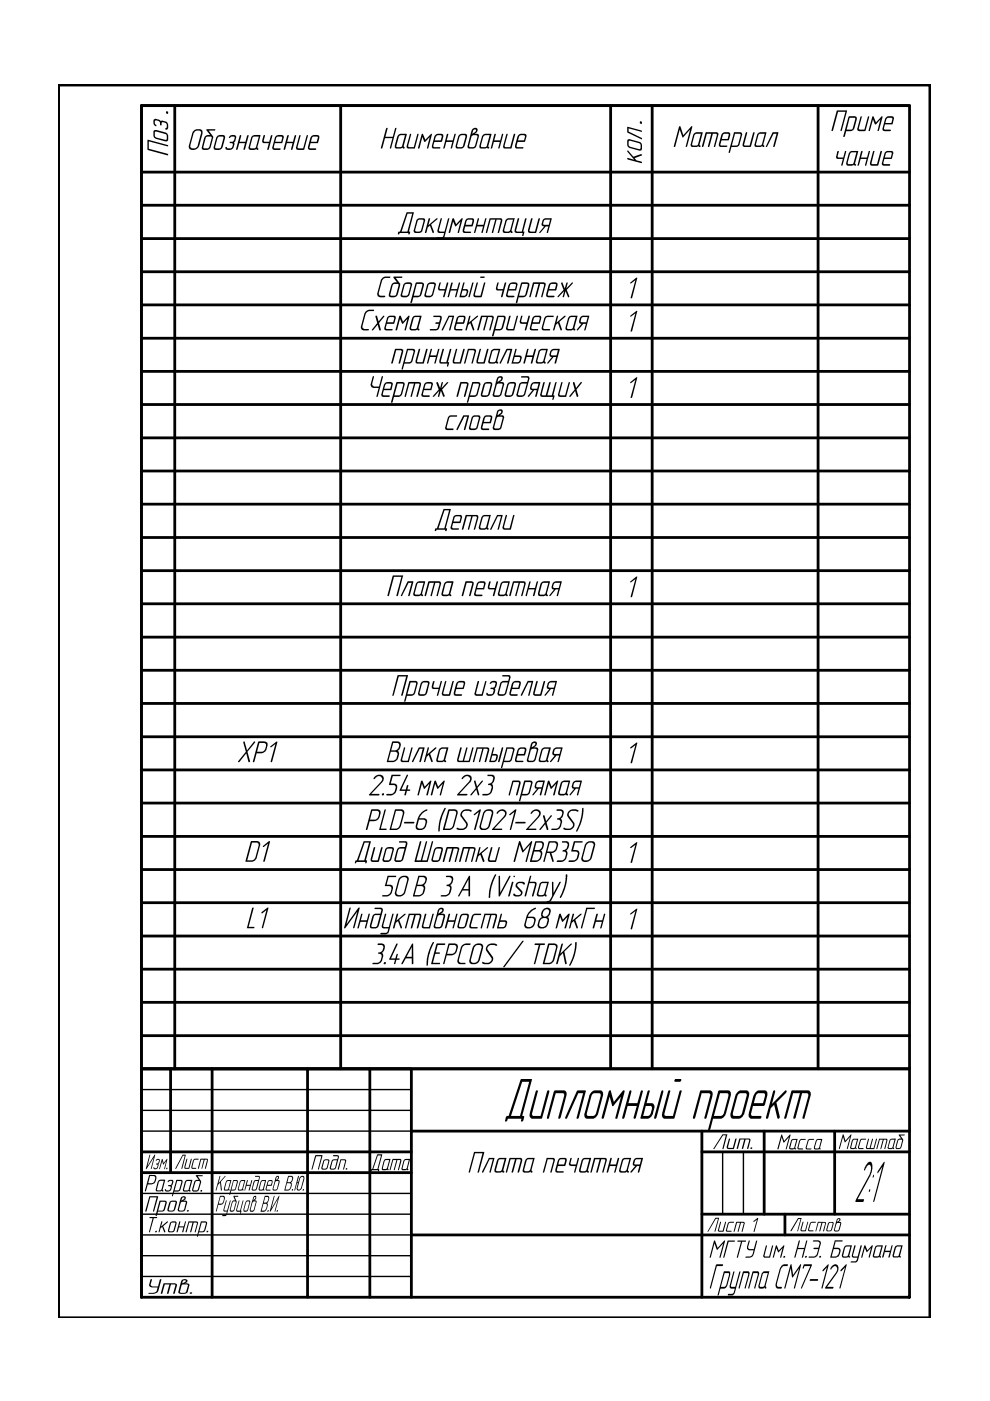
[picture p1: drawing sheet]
<svg xmlns="http://www.w3.org/2000/svg" width="210mm" height="297mm" viewBox="0 0 210 297" stroke-linecap="round" stroke-linejoin="round" font-family="sans-serif">
<!-- layer: 0.6 -->
<g fill="none" stroke="#000" stroke-width=".59">
<path d="M12.4 18h184.8v261.4M197.2 18v261.4M30 22.4v14.1h162.8M30 22.4h162.8v252.6h-162.8zM37.1 22.4v204.2M72.2 22.4v204.2M129.5 22.4v204.2M138.3 22.4v204.2M173.5 22.4v204.2M192.8 22.4h-162.8v252.6M30 43.5h162.8M30 57.6h162.8"/>
<path d="M30 50.6h162.8M30 78.7h162.8M30 71.7h162.8M30 64.6h162.8M30 99.9h162.8M30 92.8h162.8M30 85.8h162.8M30 114h162.8M30 106.9h162.8M30 135.1h162.8M30 128h162.8M30 121h162.8"/>
<path d="M30 156.2h162.8M30 149.1h162.8M30 142.1h162.8M30 177.3h162.8M30 170.3h162.8M30 163.2h162.8M30 198.5h162.8M30 191.4h162.8M30 184.4h162.8M30 219.6h162.8M30 212.5h162.8M30 205.5h162.8"/>
<path d="M30 226.6h162.8M162 239.8v17.6M177 239.8v17.6M166.4 257.4v4.4M12.4 279.4v-261.4v261.4h184.8"/>
</g>
<!-- layer: 0 -->
<g fill="none" stroke="#000" stroke-width=".59">
<path d="M30 226.6h6.2v22M36.2 226.6h8.8v48.4M45 226.6h20.2v48.4M65.2 226.6h13.2v48.4M78.4 226.6h8.8v48.4M87.2 239.8h105.6M148.8 239.8v35.2M192.8 226.6h-162.8v48.4M30 244.2h57.2M30 248.6h57.2M148.8 244.2h44M148.8 257.4h44"/>
<path d="M87.2 261.8h105.6"/>
</g>
<!-- layer: 0.3 -->
<path d="M30 231h57.2M30 235.4h57.2M30 239.8h57.2M30 253h57.2M30 257.4h57.2M153.2 244.2v13.2M157.6 244.2v13.2M30 266.2h57.2M30 270.6h57.2M30 261.8h57.2" fill="none" stroke="#000" stroke-width=".3"/>
<g fill="#000">
<path d="M90.9 46.4l.1-.1 .2 .1-.4 1.4 1.7-1.5 .3 .1-1.4 1.2 .6 1.5-.1 .3h-.2l-.5-1.6-.5 .4-.3 1.1h-.3zM93.4 46.4l.3-.1-.6 2.6 .2 .2h.9l.8-2.7 .3-.1-1.1 4-.6 .4-1.1-.1 .1-.3h1.1l.3-.1 .2-.8h-1a.44 .44 0 0 1-.4-.6zM96 46.3h.2l.5 1.2 1.2-1.2h.2l-.9 3.1-.2-.2 .6-2.3-1 1.1-.5-1.1-.6 2.3-.2 .2-.2-.1zM101.3 46.4l.2-.1 .1 .1-.4 1.3h1.3l.3-1.3 .3-.1-.9 3.1-.1-.2 .3-1.2h-1.3l-.3 1.3h-.3zM103.8 46.3h2.2a.48 .48 0 0 1 .5 .6l-.7 2.3-.2 .2-.1-.1 .7-2.5-.2-.2h-.7l-.7 2.7-.3 .1 .7-2.8h-1l-.7 2.7-.2 .1-.1-.2zM109.8 46.4l.2-.1 .1 .1-.7 2.5 .3 .2h.9l.7-2.7 .2-.1 .1 .1-.7 2.7h.3l-.2 .9h-.3l.1-.6h-1.2a.48 .48 0 0 1-.5-.6zM112.6 46.4l.2-.1 .1 .1-.7 2.5 .3 .2h.9l.7-2.7 .2-.1 .2 .1-.8 2.9-1.3 .1a.48 .48 0 0 1-.5-.6zM77.4 66.2l.8-.5h1.1l-.1 .3h-1.1l-.4 .3-.9 2.8a.52 .52 0 0 0 .5 .7h.9v.2h-1.2a.69 .69 0 0 1-.4-.9zM79.6 67.1l.1-.2 .2 .1 .4 1.2 1-1.3 .2 .1-1.1 1.5 .3 1.4-.1 .2-.2-.1-.3-1.2-1 1.3-.3-.1 1.2-1.5zM80.8 59.2l.8-.6 1.2 .1-.2 .2h-.8a.81 .81 0 0 0-.8 .7l-.7 2.5a.48 .48 0 0 0 .5 .6h.8l.1 .2-.2 .1h-1.1l-.4-.5zM83.7 74h1.3a.48 .48 0 0 1 .5 .6l-.6 2.4-.3 .1-.1-.1 .7-2.5-.3-.2h-.9l-.7 2.7-.3 .1-.1-.1zM84.6 67.1l.4-.1 .4 1.2 1.2-1.3 .2 .1-.8 3.1-.2-.2 .6-2.3-1 1.1-.6-1.1-.6 2.3-.2 .2-.1-.1z"/>
<path d="M88.8 74h.2l.1 .1-.7 2.4 .2 .3h1l.7-2.7 .1-.1 .2 .1-.7 2.9-.1 .1h-1.2a.48 .48 0 0 1-.5-.6zM91.3 74h.3l-.4 1.4h1.3l.4-1.4h.2l-.8 3.1-.2-.1 .3-1.3h-1.2l-.4 1.3h-.3zM91.9 67l1.3-.1a.48 .48 0 0 1 .5 .7l-.6 1.8a.81 .81 0 0 1-.8 .7h-1.1l-.1-.2 .1-.1 1.5-.1 .3-1h-.6l-.1-.2 .8-.2 .3-.9-.3-.2h-1.2zM93.1 60l.3-.1h.1l-.3 1.1 .2 .3h1l.3-1.3a.17 .17 0 0 1 .2-.1 .17 .17 0 0 1 .2 .1l-.9 3-.2-.1 .3-1.3h-.9a.44 .44 0 0 1-.5-.6zM93.8 74h.2l.1 .1-.7 2.4 .3 .3h.9l.7-2.7 .2-.1 .2 .1-.7 2.7h.2l-.1 .8-.3 .1 .1-.6h-1.3a.48 .48 0 0 1-.5-.6zM95.1 67h1.2l-.8 3-.2 .1-.1-.2 .7-2.7h-.6l-1.4 2.8-.2 .1v-.2zM95.6 60l.3-.1h.1l-.4 1.4h1.3l.4-1.3 .3-.1-.8 3-.3 .1 .3-1.4h-1.2l-.4 1.3a.17 .17 0 0 1-.1 .1 .17 .17 0 0 1-.2-.1zM96.7 74h.2l.1 .1-.7 2.4 .2 .3h1l.7-2.7 .1-.1 .2 .1-.7 2.9-.2 .1h-1.2a.48 .48 0 0 1-.4-.6zM99.5 67h.3l-.4 1.4 1.7-1.5 .3 .1-1.4 1.2 .6 1.6a.17 .17 0 0 1-.1 .2 .17 .17 0 0 1-.2 0l-.6-1.5-.4 .4-.3 1.1h-.3zM99.2 74h1.2a.44 .44 0 0 1 .5 .6l-.6 2.4-.3 .1 .6-2.7-.3-.1h-.9l-.7 2.7-.3 .1zM101.7 74h.2l.1 .1-.7 2.4 .2 .3h1l.7-2.7 .1-.1 .3 .1-.8 2.9-.1 .1h-1.2a.48 .48 0 0 1-.5-.6zM102 67l2.2-.1a.44 .44 0 0 1 .5 .7l-.7 2.4-.2 .1 .6-2.7-.9-.2-.7 2.8-.3 .1v-.2l.7-2.7h-1l-.7 2.7-.2 .2-.1-.2z"/>
<path d="M105.5 60l.3-.1-.3 1.1 .1 .3h1.1l.3-1.3a.17 .17 0 0 1 .2-.1 .17 .17 0 0 1 .1 .1l-.8 3-.3-.1 .4-1.3h-1a.44 .44 0 0 1-.4-.6zM107.4 74h1.2l-.8 3-.1 .1-.2-.1 .7-2.7h-.6l-1.4 2.7-.2 .1-.1-.2zM107.9 67.1l.4-.1-.7 2.6 .2 .2h1l.7-2.8h.3l-.7 3-1.3 .1a.44 .44 0 0 1-.5-.7zM110.5 67h.3l-.3 1 .1 .3h1.1l.3-1.2 .2-.2 .2 .1-.9 3-.1 .1-.1-.2 .3-1.2h-.9a.47 .47 0 0 1-.5-.7zM111.8 74h.2l.1 .1-.4 1.3h1.3l.3-1.4h.3l-.9 3.1-.2-.1 .4-1.3h-1.3l-.3 1.3h-.3zM113 60l.1-.1h2.1a.47 .47 0 0 1 .5 .6l-.7 2.4-.1 .1-.2-.1 .7-2.6-.2-.1h-.7l-.7 2.7-.2 .1-.1-.1 .7-2.7h-.9l-.8 2.7a.17 .17 0 0 1-.1 .1 .17 .17 0 0 1-.2-.1zM115.6 67.2l.4-.3 1.4 .1-.1 .2h-1.3l-.2 .2-.6 2.2 .1 .2h1.3v.1l-.1 .2h-1.2a.48 .48 0 0 1-.4-.7l.5-1.9zM118 67h.3l-.3 1.4 1.6-1.4h.3v.2l-1.3 1 .5 1.6a.17 .17 0 0 1 0 .2 .17 .17 0 0 1-.3 0l-.5-1.5-.4 .4-.4 1.1h-.3zM119 60l.3-.1 .4 1.3 .4-1.2 .3-.1-.3 1.3 1.2-1.3h.2l-1.3 1.6 .5 1.3-.1 .2h-.2l-.5-1.3-.4 1.3-.2-.1 .3-1.2-1.2 1.3h-.2l1.3-1.5zM133.6 67l1.3-1.1 .2 .1-1.1 4.1-.1 .2-.2-.2 1-3.7-.9 .7zM133.6 59.9l1.3-1h.2l-1.1 4.3h-.3v-.1l1-3.7-.9 .7zM79 79.9l.3-.1-.4 1.5a.52 .52 0 0 0 .5 .7h1l.5-2.2h.3l-1.2 4.4-.2-.2 .5-1.7-1.2-.1a.62 .62 0 0 1-.5-.9z"/>
<path d="M86.5 81.1l.2-.1h2.1a.52 .52 0 0 1 .5 .6l-.7 2.4a.17 .17 0 0 1-.2 .2 .17 .17 0 0 1-.1-.2l.6-2.6-.8-.1-.8 2.7-.2 .2v-.2l.7-2.7h-1l-.7 2.8h-.3zM92.5 81.2l.2-.2 .2 .1 .4 1.2 .3-1.1 .3-.2-.3 1.3 1.2-1.2 .2-.1 .1 .2-1.4 1.4 .6 1.3-.1 .2h-.2l-.5-1.3-.4 1.3h-.2v-.1l.2-1.2-1.1 1.3h-.2v-.1l1.2-1.4zM95.1 88.3l.4-.2h1.4l-.1 .2-1.5 .2-.6 2.2 .1 .1h1.3l.1 .3-1.3 .1a.44 .44 0 0 1-.5-.6zM98.2 88.1h1.3l-.8 2.9a.17 .17 0 0 1-.2 .2 .17 .17 0 0 1-.1-.2l.7-2.7h-.7l-1.3 2.8-.1 .1-.2-.1zM97.6 81.2l.1-.2h1.2a.52 .52 0 0 1 .4 .6l-.6 2.4a.17 .17 0 0 1-.2 .2 .17 .17 0 0 1-.1-.2l.6-2.4-.1-.3h-1.1l-.7 2.7-.1 .2-.2-.1zM115.2 81.2l.2-.2 .1 .1-.6 2.4 .1 .3h.7l.7-2.6a.17 .17 0 0 1 .2-.2 .17 .17 0 0 1 .2 .2l-.8 2.6h1l.7-2.6a.17 .17 0 0 1 .2-.2 .17 .17 0 0 1 .1 .2l-.7 2.6 .3 .2-.3 .8-.2-.1 .1-.5h-2.2a.46 .46 0 0 1-.4-.7zM119 81.1l.3-.1-.7 2.7 .2 .1h1l.7-2.6 .3-.2-.7 3.1-1.3 .1a.47 .47 0 0 1-.5-.7zM121.5 81.1h.3l.3 1.2 1-1.2 .3-.1-1.2 1.6 .4 1.3-.2 .3-.5-1.3-.9 1.2h-.3l1.1-1.5zM133.6 81l1.3-1h.2l-1.1 4.4h-.3v-.2l1-3.7-.9 .7zM98.7 109.3l2.2-.1a.44 .44 0 0 1 .5 .6l-.6 2.3-.3 .2 .6-2.6-.2-.2h-.7l-.7 2.7-.2 .1-.1-.2 .7-2.6h-.9l-.7 2.6-.3 .2-.1-.2zM105.3 109.2h1.3l-.8 2.9-.1 .2-.2-.1 .7-2.7h-.6l-1.4 2.8h-.2l-.1-.2zM107.2 109.3l.3-.1-.6 2.6 .1 .2h1l.8-2.7 .1-.1 .2 .1-.8 2.9-1.3 .1a.44 .44 0 0 1-.4-.6z"/>
<path d="M83.2 122.1l.2-.1h2.1l-1.2 4.3-.1 .1-.2-.2 1.1-3.9h-1.6l-1 3.9a.17 .17 0 0 1-.2 .2 .17 .17 0 0 1-.2-.2zM86.4 123.3h1.2l-.7 2.9a.17 .17 0 0 1-.2 .2 .17 .17 0 0 1-.2-.2l.8-2.6h-.7l-1.3 2.7h-.3zM90.8 123.4l.1-.2h2.1a.47 .47 0 0 1 .5 .7l-.6 2.4-.3 .1v-.2l.6-2.5-.1-.1h-.8l-.7 2.7-.2 .1-.1-.2 .7-2.6h-.9l-.7 2.6a.17 .17 0 0 1-.2 .2 .17 .17 0 0 1-.2-.2zM98.7 123.4l.1-.2h1.2a.52 .52 0 0 1 .4 .7l-.6 2.3a.17 .17 0 0 1-.2 .2 .17 .17 0 0 1-.1-.2l.6-2.4-.1-.2h-1.1l-.7 2.6-.1 .2-.2-.1zM103.7 123.4a.17 .17 0 0 1 .2-.2 .17 .17 0 0 1 .1 .2l-.3 1 .2 .3h1l.4-1.3a.17 .17 0 0 1 .1-.2 .17 .17 0 0 1 .2 .2l-.8 2.8a.17 .17 0 0 1-.1 .2 .17 .17 0 0 1-.2-.2l.3-1.2h-.9a.48 .48 0 0 1-.5-.7zM108.7 123.4l.2-.2h2.1a.47 .47 0 0 1 .4 .7l-.6 2.3-.2 .2-.1-.1 .6-2.6-.1-.1h-.7l-.8 2.7-.1 .1-.2-.2 .8-2.6h-1l-.7 2.6-.2 .2-.1-.2zM112.2 123.4l.3-.1-.3 1.4h1.2l.4-1.3a.17 .17 0 0 1 .1-.2 .17 .17 0 0 1 .2 .2l-.8 2.9-.3 .1 .3-1.4h-1.2l-.4 1.3-.1 .1-.2-.2zM133.6 123.3l1.3-1h.2l-1.1 4.3h-.3v-.1l1-3.7-.9 .7zM51.6 157.4l.3-.2 .5 1.9 1.4-1.8 .2-.1 .1 .1-1.6 2.1 .5 2-.2 .2-.6-1.9-1.4 1.8-.3 .1 1.6-2.2zM84.4 143.1h2.1v.2l-1.1 4.1-.2 .1-.1-.1 1-4h-1.5l-1.1 4a.17 .17 0 0 1-.2 .1 .17 .17 0 0 1-.1-.1zM90.6 158.5h.3l-.3 1.4 1.7-1.4h.2v.2l-1.3 1.1 .6 1.6-.2 .2-.1-.1-.6-1.4-.4 .3-.3 1.1h-.3zM91.8 144.5l.2-.1h.1l-.2 1.4h1.2l.3-1.3 .3-.1-.9 3.1-.2-.1 .4-1.3h-1a.48 .48 0 0 1-.5-.6z"/>
<path d="M94.3 144.5l.3-.1-.6 2.5 .1 .3h1.1l.7-2.7a.17 .17 0 0 1 .2-.1 .17 .17 0 0 1 .1 .1l-.8 3h-1.2a.47 .47 0 0 1-.5-.6zM101.1 158.5h2.2a.48 .48 0 0 1 .4 .6l-.6 2.4-.3 .1v-.1l.6-2.5-.2-.3h-.7l-.7 2.8-.2 .1 .6-2.9h-.9l-.7 2.8-.3 .1v-.1zM101.2 144.5l.2-.1h.2l-.7 2.7 .2 .1h1l.7-2.7 .3-.1-.8 3.1h-1.2a.46 .46 0 0 1-.5-.6zM104 144.6l.9-.2a.52 .52 0 0 1 .5 .6l-.2 .6a.53 .53 0 0 0-.2 .8l-.4 .9-.3 .2h-.7a.31 .31 0 0 1-.5-.2 .31 .31 0 0 1 .3-.4l.1 .3h.7l.3-.2 .2-.7-.7-.3 .1-.2 .7-.1 .3-.8-.2-.2h-.5l-.5 .3-.1-.1zM111.8 144.5l.1-.1h1.1l-.7 3-.2 .1-.1-.1 .7-2.7h-.7l-1.3 2.7-.3 .1zM113.7 144.5a.17 .17 0 0 1 .1-.1 .17 .17 0 0 1 .2 .1l-.7 2.4 .2 .3h1l.7-2.7 .3-.1h.1l-.9 3.1h-1.2a.52 .52 0 0 1-.5-.6zM57.3 158.3l1.5-1.1-1.1 4.3-.2 .1-.1-.1 1-3.8-.9 .7-.1 .1zM79.4 164.7l.5-.4h.8l.3 .1 .4 .5-.1 .5-.3 .5-2.3 2.4h1.6l.1 .2-.1 .2-2.1-.1v-.2l2.5-2.6a.73 .73 0 0 0 0-1.2 .73 .73 0 0 0-1.1 .4l-.2 .2-.2-.1zM81.5 171.7l.3-.1-1.1 4.1h1.2l.1 .2-.2 .1h-1.4zM83.1 164.3h1.8l-.1 .2h-1.5l-.4 1.6h.6a.76 .76 0 0 1 .7 1l-.3 .9-.3 .4-.7 .3h-.9a.17 .17 0 0 1-.1-.3 .17 .17 0 0 1 .2-.1h.8a.81 .81 0 0 0 .8-.6l.2-.6a.48 .48 0 0 0-.5-.6l-.9-.1zM86.2 164.3h.3v.1l-1.4 3h.9l.2-.8 .3-.1-.1 .9h.5l.1 .2-.7 .1-.2 .8-.2 .2-.2-.2 .3-.8h-1.2l-.1-.2zM85.6 158.5h.3v.1l-.6 2.4 .1 .3h1.1l.7-2.8h.2l.1 .1-.8 2.9-1.3 .1a.42 .42 0 0 1-.4-.6z"/>
<path d="M85.7 174.3l2-.1 .2 .2-.2 .2h-2zM88.8 158.5h1.2l-.7 3-.2 .1-.2-.1 .7-2.8h-.6l-1.4 2.8-.2 .1-.1-.2zM89.3 165.5h.3l.5 1.3 1.1-1.2 .2-.1 .1 .2-.8 2.9-.2 .1-.1-.2 .6-2.3-1 1.1-.5-1.1-.7 2.3a.17 .17 0 0 1-.1 .2 .17 .17 0 0 1-.2-.2zM94.2 171.3h.3v.2l-1 2.4-.3 2.3a.33 .33 0 0 1-.3-.1 .33 .33 0 0 1 0-.4l.4-2.2zM92.2 165.5h.2l.5 1.3 1.2-1.3h.2v.2l-.8 2.9-.1 .1-.2-.2 .7-2.3-1.1 1.1-.5-1.1-.6 2.3a.17 .17 0 0 1-.2 .2 .17 .17 0 0 1-.2-.2zM94.7 179.7l2.2-.1a.47 .47 0 0 1 .4 .6l-.6 2.5-.2 .1-.1-.2 .6-2.6-.1-.1h-.7l-.7 2.7-.3 .2-.1-.2 .8-2.7h-1l-.7 2.7a.17 .17 0 0 1-.2 .2 .17 .17 0 0 1-.1-.2zM97.6 158.5h.2l.1 .1-.7 2.4 .2 .3h.7l.8-2.8 .2 .1-.7 2.7h1l.7-2.8h.2l.1 .1-.8 2.9-2.2 .1a.46 .46 0 0 1-.5-.6zM98 164.8l.9-.5h.6l.5 .4v.6l-.2 .4-2.4 2.6h1.6l.1 .2-.2 .2-2-.1 .1-.2 2.5-2.7a.72 .72 0 0 0-.2-1.1 .72 .72 0 0 0-1 .3l-.2 .3a.18 .18 0 0 1-.2-.1 .18 .18 0 0 1 .1-.3zM98.1 179.7l.2-.1h2a.47 .47 0 0 1 .5 .6l-.6 2.4-.3 .2 .6-2.8-.1-.1h-.8l-.7 2.8-.2 .1-.1-.2 .7-2.7h-.9l-.7 2.7-.3 .2-.1-.2zM97.9 172l.7-.4h.8a.39 .39 0 0 1 .4 .1 .39 .39 0 0 1 .1 .4l-1.2-.2a.78 .78 0 0 0-.7 1.1l1 1.4a1.12 1.12 0 0 1-1 1.6h-.6a.32 .32 0 0 1-.5-.1 .32 .32 0 0 1 .1-.4l.5 .2h.6a.79 .79 0 0 0 .7-1.1l-1.2-1.6v-.4zM100.5 172.6l1.2-1 .3 .1-1.3 4.3-.2-.1 1-3.8-.9 .7h-.2zM100.6 165.5h.2l.3 1.3 1.1-1.3h.2l-1.2 1.5 .4 1.4-.2 .3-.4-1.3-1 1.2-.2 .1-.1-.2 1.2-1.4z"/>
<path d="M103.5 164.3h.7a.66 .66 0 0 1 .7 .9l-.2 .5-.5 .5 .3 .3v.6l-.4 1.1-.6 .4h-1.3l.2-.3h.8a.81 .81 0 0 0 .8-.6l.2-.6a.54 .54 0 0 0-.1-.6 .54 .54 0 0 0-.6-.1l.2-.3a.81 .81 0 0 0 .8-.6v-.3a.44 .44 0 0 0-.4-.7h-.7zM105.5 172.1l.6-.4 .5-.1 .6 .2 .2 .5-.2 .8-2.4 2.6h1.6l.1 .2-2.1 .1-.1-.2 2.5-2.7a.73 .73 0 0 0-.1-1.1 .73 .73 0 0 0-1.1 .3l-.3 .2zM108 172.7l1.2-1.1h.3l-1.2 4.4-.2-.1 1-3.8-.9 .7zM108.6 165.6l1.3-.1a.52 .52 0 0 1 .5 .6l-.7 2.4-.2 .2-.1-.2 .6-2.6-.1-.1h-1l-.8 2.8-.1 .1-.2-.2zM109.2 174.4l.2-.2 2 .1-.1 .3h-2zM112.7 172.1l.6-.4 .7-.1 .6 .4v.7l-.3 .6-2.3 2.4h1.7v.2l-2.1 .1v-.2l2.4-2.7a.73 .73 0 0 0 0-1.1 .73 .73 0 0 0-1.1 .3l-.4 .2zM115.1 173l.1-.2 .3 .1 .3 1.2 1-1.3 .2 .1-1.1 1.5 .4 1.4-.2 .2-.2-.1-.3-1.1-1 1.2-.2-.1 1.1-1.5zM116.2 165.5h.3l.4 1.3 1.2-1.2 .2-.1 .1 .2-.8 2.9-.2 .1-.1-.2 .6-2.3-1 1.1-.6-1.1-.6 2.3a.17 .17 0 0 1-.2 .2 .17 .17 0 0 1-.1-.2zM118 171.7l.2-.1 .9 .1a.67 .67 0 0 1 .4 .9l-.3 .7a.45 .45 0 0 0 0 .8l-.3 1.2-.4 .4-.5 .3-1.1-.1 .1-.2h.9a.81 .81 0 0 0 .8-.7l.1-.6a.52 .52 0 0 0-.4-.6h-.2a.26 .26 0 0 1 0-.3 .26 .26 0 0 1 .3-.1l.5-.3 .2-.5a.44 .44 0 0 0-.5-.7h-.6zM123.4 171.4a.19 .19 0 0 1 .3-.1 .19 .19 0 0 1 0 .3l-.4 2.5-.6 1.7-.4 .5-.2-.2 1-2.4zM120.5 172l.9-.4 1 .1a.24 .24 0 0 1 .3 .1 .24 .24 0 0 1-.2 .3 .24 .24 0 0 1-.3-.1l-.9-.1a.78 .78 0 0 0-.6 1.1l1.1 1.6a1.19 1.19 0 0 1-1.2 1.4h-.6a.32 .32 0 0 1-.4-.1 .32 .32 0 0 1 0-.4l.5 .2h.7a.85 .85 0 0 0 .6-1.1l-1.1-1.6v-.5zM133.6 158.5l1.3-1.1 .2 .1-1.1 4.2-.1 .1-.2-.1 1-3.7-1 .7z"/>
<path d="M53.5 192.5l.2-.1 .1 .2-1.1 3.9h1.2v.1l-.1 .2h-1.4l-.1-.1zM55.5 193.4l1.2-1h.2l-1.2 4.4-.2-.2 1-3.6-.9 .6h-.2zM55.7 179.4l1.3-1h.2l-1.2 4.3-.2-.1 1-3.7-.8 .6-.2 .1zM74.1 192.6l.2-.2 .1 .1-.9 3.5 2.5-3.5 .3-.1-1.1 4.3-.3 .1 .8-3.5-2.4 3.4-.3 .2zM76.6 193.8l.2-.1v.1l-.3 1.3h1.3l.3-1.3h.3l-.9 3.1-.1-.2 .3-1.2h-1.3l-.3 1.3h-.3zM79.2 179.7a.17 .17 0 0 1 .2-.1 .17 .17 0 0 1 .2 .1l-.7 2.5 .1 .2h1.1l.7-2.7a.17 .17 0 0 1 .2-.1 .17 .17 0 0 1 .1 .1l-.8 3-1.4 .1-.3-.3v-.4zM81.6 193.8h.3l-.6 2.6 .1 .2h1l.8-2.8h.3l-1.1 3.9-.6 .4h-1.1l.1-.3h1.1l.2-.2 .3-.8h-1a.44 .44 0 0 1-.4-.6zM82.1 185.8l1.9-.1-.1 .3h-1.5l-.4 1.6h.9a.69 .69 0 0 1 .4 .9l-.3 .9-.6 .5-.3 .2-1.1-.1 .1-.2 1.3-.1 .4-.4 .2-.8a.48 .48 0 0 0-.5-.6l-.9-.1zM84.1 193.8l.1-.1 .2 .1-.4 1.4 1.7-1.4h.3l-1.4 1.2 .6 1.6-.1 .3-.2-.1-.5-1.5-.5 .4-.3 1.1h-.3zM86.6 193.8l2.3-.1a.48 .48 0 0 1 .4 .7l-.6 2.3-.3 .2v-.2l.6-2.6-.8-.1-.8 2.7-.2 .2-.1-.2 .7-2.7h-.9l-.7 2.8-.3 .1zM89 178.5l.1-.1h.2l-1 4h.9l1.1-4h.2l-1 4h1l1-4h.3l-1.1 4.3h-2.8zM90.1 193.8h.3l-.6 2.6 .1 .2h1l.8-2.8h.3l-.8 3-1.3 .1a.44 .44 0 0 1-.4-.7z"/>
<path d="M94.7 185.7h.9a.69 .69 0 0 1 .5 .9l-.2 .7-.5 .4a.68 .68 0 0 1 .3 .8l-.3 .9-.3 .5-.6 .2-1.1-.1 .2-.2h.9l.5-.3 .4-1a.54 .54 0 0 0-.2-.6 .54 .54 0 0 0-.5-.1l.1-.2 .7-.4 .3-.6a.52 .52 0 0 0-.5-.6h-.7zM95.2 193.8h.2l-.3 1.3h1.3l.3-1.3h.3l-.9 3.1-.2-.2 .4-1.2h-1.3l-.4 1.3h-.3zM100.2 194l.4-.3 1.4 .1-.1 .2h-1.2l-.4 .3-.5 2.1 .2 .2h1.2l.1 .1-.2 .1h-1.1a.48 .48 0 0 1-.5-.6zM101.6 179.7l.2-.1 .1 .1-.4 1.4 1.8-1.5 .2 .1-1.4 1.2 .6 1.6-.2 .3-.1-.1-.6-1.5-.4 .4-.3 1.1h-.3zM102.7 193.8l2.2-.1a.48 .48 0 0 1 .5 .7l-.7 2.3-.2 .2-.1-.2 .7-2.5-.2-.2h-.7l-.7 2.7-.3 .2 .7-2.9h-1l-.7 2.8-.2 .1-.1-.2zM105 185.4a.24 .24 0 0 1 .2 .2 .24 .24 0 0 1-.2 .2l-.8 2.2-.3 2.2-.3 .2 .3-2.6zM104.1 179.7l.2-.1 .1 .1-.6 2.6 .1 .1h1.1l.7-2.7 .3-.1-.8 3.1-1.3 .1a.48 .48 0 0 1-.5-.7zM105.7 185.8l.3-.1 .1 3.6 1.8-3.5 .3-.1-2.3 4.4-.2-.1zM110.7 199.5l.2-.1 .1 .2-4 5.4-.2 .1-.1-.2zM109.5 187.2l.5-.3h.6a.4 .4 0 0 1 .5 .2 .4 .4 0 0 1 0 .5l-.5-.4-.7 .1-.2 .3v.2l1 1.1a.85 .85 0 0 1-.8 1.2h-.4a.4 .4 0 0 1-.5-.1 .4 .4 0 0 1 0-.6l.3 .3 .7 .1 .5-.4-.1-.3-1-1.1-.1-.4zM110.1 178.4h.2l.7 1.9 1.6-1.9h.2v.1l-1.1 4.2-.2 .1-.1-.2 1-3.5-1.5 1.6-.2-.1-.5-1.5-1 3.5a.17 .17 0 0 1-.1 .2 .17 .17 0 0 1-.2-.2zM112.4 185.7l.3 .1-.4 1.1h1a.48 .48 0 0 1 .5 .7l-.7 2.3-.2 .2-.1-.2 .6-2.5-.1-.2h-1.1l-.6 2.7-.4 .1z"/>
<path d="M117 187h.3l.1 2.4 1.2-2.4 .2-.1 .1 .2-2.1 3.9a.57 .57 0 0 1-.9 .2l.7-.3 .5-1zM119.9 185.5l.2-.1 .2 .1-.3 2.1-.6 1.8-.5 1h-.1l-.1-.3 .5-.9 .6-1.8zM118.5 193.8h.4l.5 1.2 1.1-1.2h.3l-.8 2.9-.1 .2-.2-.2 .6-2.3-1 1.1-.5-1.1-.7 2.3-.1 .2-.2-.1zM119.1 178.4h.9a.71 .71 0 0 1 .7 .9l-.2 .5-.4 .6a.62 .62 0 0 1 .2 .8l-.2 .8-.6 .6-.4 .2-1.1-.1 .2-.3h.8a.84 .84 0 0 0 .8-.6l.2-.6a.44 .44 0 0 0-.5-.6l-.2-.1 .1-.3a.81 .81 0 0 0 .8-.6l.1-.3a.47 .47 0 0 0-.4-.7h-.7zM121.4 193.8h.3l-.4 1.4 1.7-1.4h.3v.1l-1.3 1.1 .5 1.6-.1 .3-.2-.1-.5-1.5-.5 .4-.3 1.1h-.3zM121.6 178.5l.2-.1h1.7l-.1 .2h-1.5l-.4 1.6h.7l.5 .3 .2 .5-.2 .8-.3 .5-.5 .4-1.2 .1a.18 .18 0 0 1-.2-.3 .17 .17 0 0 1 .2-.1l1.2-.1 .4-.3 .2-.8a.44 .44 0 0 0-.4-.6l-1-.1zM124.3 192.5h1.9l-.2 .2h-1.5l-1 4.1h-.3v-.1zM126.4 193.8h.4l-.4 1.3h1.3l.3-1.3h.3l-.9 3.1-.2-.1 .4-1.3h-1.3l-.3 1.3h-.3zM133.6 179.6l1.3-1h.2l-1.1 4.2-.1 .2-.2-.2 1-3.7-1 .7zM133.6 193.7l1.3-1h.2l-1.1 4.2-.1 .2-.2-.2 1-3.7-.9 .7zM80.1 200.2l.9-.2 .5 .3 .1 .4-.3 1.1a.41 .41 0 0 0 0 .7l-.3 1.2-.4 .5-.5 .2h-1.1l.1-.3h.8a.81 .81 0 0 0 .8-.6l.2-.6a.47 .47 0 0 0-.5-.7h-.2a.26 .26 0 0 1 .1-.3 .26 .26 0 0 1 .3 0l.5-.4 .2-.5a.44 .44 0 0 0-.5-.6h-.6zM84 200.2l.3-.1-1.4 3.1h.9l.2-.8 .3-.2-.2 1h.6v.2l-.7 .1-.2 .8-.2 .1 .1-.9h-1.1l-.1-.2z"/>
<path d="M91.8 199.8h.2v.1l-.7 1.5-.4 1.6-.2 1.6-.2 .2-.1-.2v-.8l.3-1.6zM92.6 200.1l1.7-.1 .1 .2-.2 .2h-1.4l-.4 1.5h.8l.1 .2-.2 .1h-.8l-.5 1.9h1.5v.2l-.1 .1h-1.7zM97.9 200.5l.8-.5h1l.1 .2-.2 .2h-1l-.5 .3-.8 2.8a.48 .48 0 0 0 .5 .6h.8l.1 .2-.1 .1h-1a.71 .71 0 0 1-.6-.9l.7-2.6zM103.3 200.5l.6-.4 .8-.1a.46 .46 0 0 1 .6 .5l-1.1-.1a.74 .74 0 0 0-.8 1l1.1 1.4a1.18 1.18 0 0 1-1.2 1.6h-.4a.42 .42 0 0 1-.6-.4l1.2 .1a.76 .76 0 0 0 .7-1l-1.2-1.7 .1-.6zM113.4 200.1l2.1-.1v.2l-.9 .2-1.1 3.9-.2 .1 .9-4h-.7l-.2-.1zM119 200.2l.2-.2 .2 .1-.6 2.1 2.2-2.1 .1-.1 .2 .2-1.7 1.6 .6 2.5h-.4l-.4-2.2-.7 .7-.4 1.5-.3 .1-.1-.1zM122 199.8l.2-.1 .1 .6-.3 1.9-.7 1.9-.5 .7-.1-.2 .6-1.2 .4-1.5zM113.6 231.4l.4-.2 .1 .2-1.3 4.6a.38 .38 0 0 0 .3 .6h1.5l1.4-5.1a.26 .26 0 0 1 .2-.3 .26 .26 0 0 1 .3 .3l-1.6 5.6-1.9 .1a.84 .84 0 0 1-.7-1.2zM117.5 231.3l1.9-.1a.8 .8 0 0 1 .7 1.2l-1.2 4.5-.1 .3h-.3l-.1-.3 1.2-4.5a.42 .42 0 0 0-.3-.6h-1.5l-1.4 5.1a.24 .24 0 0 1-.2 .3 .24 .24 0 0 1-.2-.3zM122.3 231.4l.2-.2h1.6l.1 .1-1.5 5.7-.3 .2-.2-.3 1.4-5.1h-1l-2.3 5.2a.24 .24 0 0 1-.3 .2 .24 .24 0 0 1-.1-.3zM129.1 231.4l.2-.3 .2 .2 .6 2.3 1.9-2.3 .3-.2 .1 .2-1.4 5.6a.24 .24 0 0 1-.3 .3 .24 .24 0 0 1-.2-.3l1.2-4.4-1.7 2-.2-.1-.5-1.9-1.3 4.5-.2 .2-.2-.1zM133.4 231.4l.4-.2 .1 .3-.7 2.4h1.9l.8-2.5 .1-.2 .3 .2-1.6 5.8h-.3l-.1-.3 .7-2.4h-1.9l-.7 2.4-.1 .3h-.3l-.1-.3z"/>
<path d="M148.5 231.3l1.9-.1a.8 .8 0 0 1 .7 1.2l-1.3 4.6-.3 .2-.2-.3 1.3-4.5a.38 .38 0 0 0-.3-.6h-1.5l-1.4 5.1-.1 .3h-.3l-.1-.3zM164 231.3l.3-.1 .1 .3-.7 2.6 2.8-2.9 .3 .2-.1 .3-2.1 2.1 .7 2.9a.31 .31 0 0 1-.1 .4 .31 .31 0 0 1-.4 0l-.7-2.9-.7 .7-.5 2.1-.2 .2-.3-.1zM167.9 231.2h3.3a.8 .8 0 0 1 .6 1.2l-1.2 4.5a.24 .24 0 0 1-.2 .3 .24 .24 0 0 1-.2-.3l1.2-4.5a.42 .42 0 0 0-.4-.6h-.9l-1.4 5.1-.2 .3h-.3v-.3l1.4-5.1h-1.4l-1.4 5.1-.2 .3h-.2l-.1-.3zM31.7 244.8l.2 .1-.6 2.4 1.4-2.4 .2-.1v.1l-.8 3-.1-.1 .6-2.4-1.6 2.5zM31.7 258.1h1.6l-.1 .2h-.6l-.9 3-.1-.1 .8-2.9h-.7zM31.7 253.6l1.8 .1-.8 3.2h-.3v-.1l.8-2.9h-1.4l-.7 2.9h-.3zM33.1 245.9l.2-.2h.4l.2 .4-.4 1.5-.4 .3h-.3a.24 .24 0 0 1-.3-.2 .24 .24 0 0 1 .2-.3l.1 .3 .5-.1 .2-.5-.4-.3 .4-.2 .2-.5-.1-.2-.6 .2zM34.2 259h.1l.1 .1-.3 1 1.3-1.1h.2l-1 1 .5 1.1-.2 .2-.5-1.2-.3 .3-.3 .8h-.2zM34.3 245.7h.2l.2 .9 .8-.9-.6 2.2-.1-.1 .4-1.6-.6 .7-.2-.7-.5 1.6-.1 .1zM35.6 250.4l.4-.3h.5l.3 .5-.4 .8 .1 .3-.2 .6-.4 .3h-.6a.26 .26 0 0 1-.3-.1 .26 .26 0 0 1 .2-.4l.1 .3h.5l.3-.2 .1-.6-.5-.1v-.2l.6-.1 .2-.6v-.2h-.5l-.4 .3zM38.7 244.8l.7 .1-.7 2.8-.2 .1 .7-2.8h-.4l-1.6 2.9v-.2zM39.6 245.7l.1 .1-.4 1.8h.7l.4-1.8 .3-.1-.6 2.1h-.9l-.1-.1z"/>
<path d="M39.9 259h1.7a.33 .33 0 0 1 .4 .4l-.5 1.8-.2 .1 .5-2-.7-.1-.5 2-.2 .1 .4-2.1h-.7l-.5 2-.2 .1-.1-.1zM41 245.9l.3-.2h.8v.2h-.8l-.2 .1-.3 1.6h.8l-.1 .2h-.8l-.1-.1zM42.5 245.7h1.5l.1 .1-.5 2-.2-.1 .5-1.8h-.5l-.6 1.9-.1-.1 .5-1.8h-.6l-.4 1.8-.2 .1zM46.5 249.4l.2-.1-.4 1.6 1.4-1.6 .1 .2-1 1 .2 1.8-.2 .1-.1-1.7-.5 .5-.3 1.2h-.2zM47.9 254.6h.2l-.5 1.8v.3h.5l.6-2.1h.2l-.8 2.9-.3 .4h-.7l.1-.3h.7l.1-.2 .1-.5h-.6l-.2-.3zM50.6 254.6l.2-.1-.5 1.9v.3h.6l.5-2.1 .2-.1-.6 2.9v-.5h-.7l-.2-.3zM52.4 250.2l.1 .1-.2 .9h.8l.2-.9 .1-.1 .1 .1-.6 2.1-.2-.1 .3-.9h-.7l-.3 1h-.2zM56.7 256.7l.1-.1a.17 .17 0 0 1 .2 .2 .17 .17 0 0 1-.3 .1zM58.1 253.6l.1-.1-.7 2.7 1.7-2.7-.8 3.3-.2 .1 .7-2.7-1.7 2.7zM58.7 256.6h.1a.16 .16 0 0 1 .1 .2 .16 .16 0 0 1-.3 .1zM66.9 244.9h1.4l.1 .1-.8 2.9h-.2l.7-2.7h-1.1l-.7 2.7-.2 .1zM72.2 245.9l1-.1 .2 .2-.5 2-.2-.1 .5-1.6-.2-.3h-.7l-.4 1.9h-.3z"/>
<path d="M83.2 245.8l1.6-.1a.33 .33 0 0 1 .3 .5l-.5 1.8-.2 .1 .5-2-.1-.1h-.5l-.6 2-.2 .1 .5-2.1h-.6l-.6 2-.2 .1zM100.6 244.2h2l.1 .2-1.2 4.1-.2 .1-.1-.1 1.1-4h-1.6l-1 4-.2 .1-.1-.1zM103.6 245.5h1.2l-.7 3-.2 .1-.1-.1 .7-2.7h-.7l-1.3 2.7-.3 .1v-.2zM108 245.5h2.3a.48 .48 0 0 1 .4 .6l-.6 2.4-.3 .1-.1-.1 .7-2.6-.9-.1-.7 2.7-.2 .1-.1-.1 .7-2.7h-.9l-.8 2.7-.2 .1zM115.9 245.6l1.3-.1a.44 .44 0 0 1 .4 .6l-.6 2.4-.3 .1 .6-2.7-.1-.1h-1.1l-.7 2.7-.2 .1zM120.9 245.6l.3-.1-.2 1.3 .1 .1h1l.4-1.3 .3-.1-.8 3.1h-.2l-.1-.1 .4-1.3h-1a.46 .46 0 0 1-.4-.6zM126 245.5h2.2a.44 .44 0 0 1 .4 .6l-.6 2.4-.2 .1-.1-.1 .6-2.6-.8-.1-.7 2.7-.3 .1-.1-.1 .7-2.7h-.9l-.7 2.7-.3 .1zM129.4 245.6l.1-.1 .2 .1-.3 1.3h1.2l.4-1.3h.3l-.9 3-.2-.1 .4-1.3h-1.3l-.4 1.3h-.3zM153.1 240.6l1.1-.1-.8 3-.2 .1 .7-2.9h-.6l-1.8 2.9h-.3zM154.5 241.5l.3-.1-.4 1.9 1 .1 .5-1.9 .3-.1-.6 2.1-1.1 .1a.39 .39 0 0 1-.4-.4zM156.1 259.1l1.5-.1 .3 .2-.5 2-.2-.1 .5-1.7-.2-.2h-.4l-.6 2-.1-.1 .5-1.9h-.6l-.5 1.9-.3 .1zM156.7 241.4h2.2l.2 .2-.5 2-.2-.1 .4-1.7-.1-.2h-.6l-.5 1.9-.2 .1-.1-.1 .5-1.9h-.8l-.5 1.9h-.3z"/>
<path d="M165.7 240.6h.1l.5 1.3 1.2-1.4 .1 .1-.9 3.1-.1-.1 .7-2.5-1.1 1.2-.5-1.2-.6 2.5h-.3zM169.5 241.7l.4-.2h.9l-.1 .2h-.8l-.3 .2-.3 1.5 1 .1-.1 .2h-.9l-.2-.2zM171.4 241.6l.2-.1 1 .1-.1 .1h-.9l-.2 .2-.4 1.5 .2 .1h.8v.2h-1l-.2-.2zM173.4 259.1l1.7 .1-.4 1.9-.2-.1 .4-1.5-.1-.3h-.4l-.6 1.9-.1-.1 .5-1.8h-.7l-.4 1.8-.2 .1zM178.7 240.5l.2 .1 .4 1.3 1.2-1.4-.8 3.1-.2-.1 .7-2.5-1 1.2h-.1l-.4-1.2-.6 2.5-.2 .1zM184 246.5a.56 .56 0 0 1 .7-.1 .56 .56 0 0 1 .3 .6l-.1 1.2-.4 1.2-2.7 4.9h1.3v.4l-.1 .1h-1.6l.1-.4 2.7-5.1a1.87 1.87 0 0 0 .1-2.4 1.79 1.79 0 0 0-1 1.3 .78 .78 0 0 1 .2-1zM182.4 241.6l.2-.2 1.1 .1-.2 .1h-.8l-.2 .2-.4 1.5 .2 .1h.8l-.1 .2h-.9l-.2-.2zM184 241.5l.2-.1-.4 1.9 .6 .1 .5-1.9 .2-.1-.5 2h.6l.5-1.9 .2-.1-.6 2.2-1.6-.1-.1-.2zM187.4 246.4l.2-.1v.3l-2.2 8-.2 .2 1.9-7.4-1 1.4v-.4zM186.4 241.5l1.6-.1 .1 .2-.5 2h-.1l.4-1.7-.1-.3h-.4l-.6 2-.1-.1 .5-1.9h-.7l-.5 1.9-.2 .1zM31.9 271.3h.3l-.3 1a.45 .45 0 0 0 .6 .5h1l.4-1.5h.3l-.7 2.6-.7 .4h-1.3l.1-.2h1.1l.5-.3 .2-.8h-1.1a.59 .59 0 0 1-.7-.7zM34.6 272.2l2.4-.1a.45 .45 0 0 1 .5 .4l-.4 1.7-.3 .1-.1-.1 .5-1.8-.9-.1-.6 1.9-.2 .1-.1-.1 .5-1.9h-1l-.5 1.9-.2 .1-.1-.1z"/>
<path d="M38 259.1l.2-.1-.2 1h1l.2-1h.2l-.6 2.3-.2-.1 .3-1h-1l-.2 1h-.3zM151.7 258.2h.8l-.8 2.9h-.2l.7-2.7h-.4l-1.8 2.8zM151.4 263.1l.2-.1 .6 1.6 1.3-1.5 .2-.1-.9 3.7-.3-.2 .8-2.9-1.2 1.4-.6-1.4-.8 2.9-.2 .2zM151.9 268.1h1.4v.2l-.2 .1h-1.1l-1.4 4.8-.1-.2zM152.7 259.1h.2l-.5 1.7 .1 .1h.7l.5-1.8h.2l-.6 2.1h-.9l-.2-.3zM154.4 259.2l.3-.2 .9 .1-.1 .1h-.8l-.2 .2-.4 1.5h.9l.1 .3h-1l-.2-.2zM154.3 263l1.5 .1-.1 .2h-1.2l-.9 3.4h-.3zM155.6 269.5l.1 .2-.7 2.8 .1 .3h.8l.8-3.1 .3-.1-1.2 4.3a.82 .82 0 0 1-.6 .8l-.9-.1 .1-.3h.9l.3-.3 .2-.8h-.8a.5 .5 0 0 1-.3-.7zM156.4 263.1l1.7-.1 .1 .2-.8 .1-.9 3.3-.3 .1 .9-3.4h-.7zM157.5 269.6l1.1-.1a.47 .47 0 0 1 .3 .8l-.8 2.8-.1 .1-.1-.2 .7-3-.9-.1-.8 3.2-.2 .1-.1-.2zM158.8 263l.2 .1-.4 1.5 .3 .2h.9l.5-1.7 .1-.1 .1 .1-.8 3.1-.7 .5h-.9l.1-.3 1.1-.1 .3-.4 .2-.8-1.1-.1a.52 .52 0 0 1-.3-.7zM159.7 258.9l1.1-.7-.9 3-.1-.1 .7-2.5-.7 .5z"/>
<path d="M159.6 269.6l1-.1a.47 .47 0 0 1 .3 .8l-.7 2.8-.2 .1-.1-.2 .8-3-1-.1-.8 3.2-.2 .1-.1-.2zM162.4 264.1h.2l-.5 2 .1 .3h.9l.6-2.2 .1-.2 .1 .2-.6 2.4-1.1 .1a.36 .36 0 0 1-.3-.2 .36 .36 0 0 1 0-.4zM165.6 268.5l.6-.4h.9l-.2 .3h-.8l-.6 .7-.8 3a.52 .52 0 0 0 .4 .7h.6l.1 .2-.2 .2h-.7l-.3-.2-.2-.3 .9-3.6zM164.5 264.1h.2l.4 1 1.1-1.1 .1 .1-.7 2.6-.2-.2 .5-1.9-.8 .9-.5-.9-.5 1.9-.3 .1zM167.6 268.1h.2l.4 2.2 1.6-2.3 .1 .2-1.4 5-.2-.1 1.1-4.2-1.4 1.9-.3-1.9-1.1 4.1-.3 .2v-.1zM169.2 258.2l.8 .1-.8 2.7h-.1l.6-2.6h-.4l-1.5 2.6h-.2zM169.3 263.1l.3-.1-.4 1.6h1.3l.4-1.5 .3-.1-.9 3.5-.1 .2-.2-.1 .4-1.8h-1.3l-.4 1.8-.2 .1-.1-.2zM170.2 259.1h.2l-.5 1.7 .8 .1 .5-1.8h.2l-.6 2h-.9l-.2-.2zM170.4 268.1h1.7v.2l-2.2 4.9v-.2l1.9-4.6h-1.2l-.3 .6-.1-.2zM171.8 259.2l.3-.2 .9 .1-.1 .1h-.8l-.2 .2-.4 1.4 .9 .1v.2h-.9l-.2-.2zM171.8 271.2h1.6l.1 .2-.2 .2h-1.5l-.1-.2zM172.4 263h1.3l.3 .3v.4l-.7 2.5-.5 .4-1.3 .1v-.3h1.1l.5-.3 .4-1.3h-1.1l.2-.3h.9l.3-.7a.4 .4 0 0 0-.4-.6h-1z"/>
<path d="M175.6 268.1l.1 .1-1.4 5-.1-.2 1.1-4.3-.7 .8h-.2v-.2zM176.5 268.4v-.1a.8 .8 0 0 1 1.1-.1 .8 .8 0 0 1 .1 1.1l-.4 .8-1.9 2.7h1.3v.3l-.2 .1h-1.5v-.3l2.3-3.2a.73 .73 0 0 0 .2-.8 .73 .73 0 0 0-.6-.5l-.8 .8-.1-.2zM179.4 268.1l.1 .1-1.4 5-.1-.2 1.2-4.3-.8 .8h-.2v-.2zM181.1 264.2l.1-.2 .2 .1-.5 2.2 .9 .1 .6-2.2 .3-.1-.8 3.2-.4 .4h-1.1v-.2l1-.1 .2-.2 .2-.5h-.8a.4 .4 0 0 1-.4-.6zM183.2 264.1h.3l.4 1 1-1.1h.2l-.8 2.7-.1-.2 .5-1.9-.8 .9h-.2l-.3-.9-.5 2h-.3zM187.8 264l.2 .2-.3 1h1l.3-1 .3-.1-.6 2.4-.2 .2-.1-.2 .3-1h-1.1l-.3 1.1h-.3z"/>
<path d="M86.2 45.1l.1-.1 1.5 .1-1.1 4h.3l-.1 .5-.3 .1v-.3h-1.9l-.3 .3v-.5l.4-.1zM86.4 45.3l-1.3 3.8h1.3l1-3.8z"/>
<path d="M88.4 46.5l.4-.2h.8a.44 .44 0 0 1 .5 .6l-.5 1.9a.81 .81 0 0 1-.8 .6h-.6a.44 .44 0 0 1-.5-.6zM88.6 46.7l-.6 2.1 .3 .3h.6l.4-.2 .5-2-.2-.3z"/>
<path d="M99.1 46.7l-.4 1h1.3l.1-1.1zM98.8 46.5l.4-.2h.8a.48 .48 0 0 1 .5 .6l-.4 1.1h-1.4l-.3 .9 .3 .2h1.1v.2l-1.2 .1a.48 .48 0 0 1-.5-.6z"/>
<path d="M101.8 58.8l.2-.2 .8 .1-.2 .2h-.7zM101 60l.3-.1-.6 2.5 .1 .3h1.1l.7-2.7a.17 .17 0 0 1 .2-.1 .17 .17 0 0 1 .1 .1l-.8 2.9-1.2 .1a.52 .52 0 0 1-.5-.6z"/>
<path d="M107.6 46.6l-.2 .3-.5 1.9 .3 .3h.6l.3-.2 .7-2.3zM107.2 46.7l.5-.4h1.4l-.6 2.7a.23 .23 0 0 1 .2 .2 .23 .23 0 0 1-.3 .2 .23 .23 0 0 1-.2-.2l-.3 .2h-.8a.44 .44 0 0 1-.5-.6z"/>
<path d="M115.2 46.5l.4-.2h1.4l-.8 3-.3 .1 .4-1.4h-.6l-1.3 1.4v-.2l1-1.2a.48 .48 0 0 1-.5-.6zM115.4 46.7l-.2 .7 .1 .3h1l.3-1.1z"/>
<path d="M82.4 67.4l-.3 .9h1.3l.2-.9-.2-.2zM82.2 67.2l.4-.3h.8a.44 .44 0 0 1 .5 .7l-.3 1-1.6 .1-.2 .7 .2 .4h1.2v.2l-1.2 .1a.44 .44 0 0 1-.5-.7z"/>
<path d="M83.3 60.4l-.6 2 .2 .3h.8l.3-.2 .5-2-.1-.3h-.9zM83.4 58.7l1.8-.1 .1 .2-.1 .1h-1.3l1 1.3v.3l-.7 2.2-.4 .3h-.9a.52 .52 0 0 1-.5-.6l.6-2 .4-.5h.8l-.8-1z"/>
<path d="M86.5 74.3l-.7 2.5h1l.3-.2 .6-2-.2-.3zM86.2 74h1.3a.44 .44 0 0 1 .5 .6l-.5 1.9a.81 .81 0 0 1-.8 .6h-1l-.3 1.1-.3 .1z"/>
<path d="M85.7 60.2l.5-.3h.7a.47 .47 0 0 1 .4 .6l-.5 2.2-.6 .3h-.8a.46 .46 0 0 1-.4-.6zM85.9 60.3l-.6 2.1 .1 .3h.8l.3-.2 .6-2-.2-.3z"/>
<path d="M88.4 60.2l-.7 2.5h1.1l.2-.2 .5-2-.1-.3zM88.2 59.9h1.2a.52 .52 0 0 1 .5 .6l-.6 2.2-.5 .3h-1.2l-.3 1.1-.2 .2-.1-.2z"/>
<path d="M87.9 67.3l-.8 2.2 .2 .3h.8l.3-.3 .6-2.3zM87.6 67.2l.3-.3 1.5 .1-.7 2.6a.24 .24 0 0 1 .2 .3 .24 .24 0 0 1-.2 .2 .24 .24 0 0 1-.3-.3l-.3 .3h-.8a.48 .48 0 0 1-.5-.7z"/>
<path d="M90.8 60.1l.5-.2h.6a.47 .47 0 0 1 .5 .6l-.6 2.2-.6 .3h-.8a.46 .46 0 0 1-.4-.6l.5-1.9zM90.9 60.3l-.6 2.1 .1 .3h.9l.2-.2 .6-2-.1-.3z"/>
<path d="M97.3 67.3l-.4 1h1.2l.3-1zM97 67.2l.4-.3h.8a.48 .48 0 0 1 .5 .7l-.3 1-1.6 .1-.2 .8 .2 .3h1.2v.2l-1.3 .1a.48 .48 0 0 1-.4-.7z"/>
<path d="M100.1 59.9h.3v.1l-.8 2.9-.2 .1-.1-.1zM98.1 61.6l-.3 1.1h.7l.3-.3 .1-.6-.1-.2zM98.2 60l.2-.1h.1l-.4 1.4h.7a.44 .44 0 0 1 .4 .6l-.2 .8-.3 .2-1.3 .1z"/>
<path d="M105.7 67.2l-.7 2.6h1l.4-.3 .5-1.9-.2-.4zM105.5 67l1.2-.1a.48 .48 0 0 1 .5 .7l-.5 1.8a.81 .81 0 0 1-.8 .7h-.9l-.3 1.1-.2 .1-.2-.1z"/>
<path d="M104.5 74.4l-.6 2.1 .1 .3 1-.1 .7-2.4h-1zM104.2 74.3l.5-.3h1.4l-.7 2.7a.22 .22 0 0 1 .2 .2 .22 .22 0 0 1-.2 .2 .22 .22 0 0 1-.2-.2l-.4 .2h-.8a.44 .44 0 0 1-.4-.6z"/>
<path d="M108.3 60.3l-.4 1h1.3l.2-1-.1-.1zM108 60.2l.6-.3h.6a.47 .47 0 0 1 .5 .6l-.3 1.1h-1.6l-.2 1 .2 .1h1.1l.1 .3h-1.2a.46 .46 0 0 1-.5-.6z"/>
<path d="M109.1 75.7l-.3 1.1h1.2l.3-1-.1-.1zM109.2 74h.3l-.3 1.4h.9a.47 .47 0 0 1 .5 .6l-.1 .5a.81 .81 0 0 1-.8 .6l-1.3-.1z"/>
<path d="M110.7 60.2l-.7 2.5h1.1l.3-.3 .5-2.1-.1-.1zM110.5 59.9h1.3a.52 .52 0 0 1 .4 .6l-.6 2.2-.4 .3h-1.2l-.3 1.1-.3 .2z"/>
<path d="M113.3 67.4l-.3 .9h1.2l.2-.9-.1-.2zM113 67.2l.5-.3h.8a.44 .44 0 0 1 .4 .7l-.3 1-1.5 .1-.2 .7 .1 .4h1.3v.2l-1.3 .1a.44 .44 0 0 1-.4-.7z"/>
<path d="M114.5 74.4l-.6 2.1 .2 .3 1-.1 .7-2.4h-1zM114.2 74.3l.6-.3h1.3l-.6 2.7a.22 .22 0 0 1 .2 .2 .22 .22 0 0 1-.2 .2 .22 .22 0 0 1-.3-.2l-.3 .2h-.8a.44 .44 0 0 1-.5-.6z"/>
<path d="M116.8 60.3l-.4 1h1.3l.2-1zM116.5 60.2l.4-.3h.8a.52 .52 0 0 1 .5 .6l-.4 1.1h-1.5l-.2 .8 .1 .3h1.2l.2 .1-.1 .2h-1.2a.52 .52 0 0 1-.5-.6z"/>
<path d="M116.9 74.2l.4-.2h1.4l-.8 3h-.3l.3-1.3h-.5l-1.1 1.3-.3 .1v-.2l1-1.2a.48 .48 0 0 1-.5-.6zM117.2 74.3l-.3 .3v.7l1.1 .1 .3-1.1z"/>
<path d="M120.9 67.3l-.2 .3-.5 1.8 .2 .4h.7l.4-.3 .6-2.3zM120.6 67.2l.4-.3 1.4 .1-.6 2.6a.22 .22 0 0 1 .2 .3 .22 .22 0 0 1-.4 0l-1.2 .2a.48 .48 0 0 1-.5-.7l.5-1.9z"/>
<path d="M123.2 67.1l.3-.2 1.4 .1-.8 3h-.3l.4-1.3h-.5l-1.3 1.4-.1-.2 1-1.2a.52 .52 0 0 1-.5-.7zM123.4 67.3l-.2 1h1.1l.3-1.1z"/>
<path d="M81.9 81.4l-.4 1h1.2l.2-1-.1-.1zM81.5 81.3l.5-.3h.8a.46 .46 0 0 1 .4 .6l-.3 1.1h-1.5l-.2 1 .1 .1h1.2l.1 .1v.2l-1.3 .1a.47 .47 0 0 1-.4-.7z"/>
<path d="M84.3 81.3l-.7 2.5h1.1l.3-.3 .5-2-.1-.2zM84 81.2l.2-.2h1.1a.52 .52 0 0 1 .5 .6l-.7 2.2-.5 .4h-1.1l-.3 1.1-.2 .1-.1-.1z"/>
<path d="M90.2 81.5l-.2 .9h1.2l.3-.8-.2-.3h-.9zM90 81.3l.5-.3h.8a.47 .47 0 0 1 .5 .6l-.4 1.1h-1.5l-.2 1 .1 .1h1.2l.1 .3-1.3 .1a.47 .47 0 0 1-.4-.7z"/>
<path d="M100.3 81.3l-.6 2.5h1l.3-.3 .5-2.1-.1-.1zM100.1 81.1l.2-.1h1.1a.47 .47 0 0 1 .4 .6l-.6 2.2-.4 .3-1.2 .1-.3 1.1-.3 .1z"/>
<path d="M100.1 88.3l.5-.2h.8a.42 .42 0 0 1 .4 .5l-.5 2a.81 .81 0 0 1-.8 .6h-.6a.44 .44 0 0 1-.4-.6zM100.3 88.5l-.5 2.1 .1 .2h.8l.3-.1 .5-2.1-.1-.3z"/>
<path d="M103 88.4l-.4 1.1h1.2l.2-1.1zM102.7 88.3l.4-.2h.8a.46 .46 0 0 1 .5 .5l-.4 1.1h-1.5l-.2 1.1h1.3a.17 .17 0 0 1 .1 .3 .17 .17 0 0 1-.2 .1h-1.1a.48 .48 0 0 1-.4-.6z"/>
<path d="M102.6 81.3l.5-.3h.8a.52 .52 0 0 1 .5 .6l-.7 2.2-.4 .3-.9 .1a.52 .52 0 0 1-.4-.7zM102.9 81.4l-.7 2.2 .2 .2h.9l.2-.1 .6-2.1-.2-.3z"/>
<path d="M105.7 87.2l-.2 .9 .3-.2a.47 .47 0 0 0 .4-.3 .47 .47 0 0 0-.1-.5zM105.4 88.5l-.6 2.1 .1 .2h.9l.2-.1 .6-2.1-.2-.3zM105.5 87.1a.6 .6 0 0 1 .6-.3 .6 .6 0 0 1 .5 .5l-.2 .4-.4 .4h.4a.42 .42 0 0 1 .5 .5l-.5 2a.81 .81 0 0 1-.8 .6h-.6a.44 .44 0 0 1-.5-.6z"/>
<path d="M105.7 80.2l-.2 .8 .3-.2a.4 .4 0 0 0 .4-.3 .4 .4 0 0 0-.2-.4zM105.3 81.5l-.5 2.2 .1 .1h.9l.2-.1 .6-2.3-.2-.1h-.8zM105.4 80.1a.58 .58 0 0 1 .8-.4 .58 .58 0 0 1 .3 .8l-.5 .5h.4a.47 .47 0 0 1 .5 .6l-.6 2.2-.5 .3-.8 .1a.47 .47 0 0 1-.5-.7z"/>
<path d="M107.7 81.3l.4-.3h.8a.52 .52 0 0 1 .5 .6l-.6 2.2-.5 .3-.8 .1a.52 .52 0 0 1-.5-.7zM108 81.4l-.7 2.2 .1 .2h.9l.2-.1 .6-2.1-.2-.3z"/>
<path d="M110.4 81.4l-.6 2.1 .2 .3h.8l.2-.1 .7-2.4h-1.1zM110.5 79.9l.1-.1h1.2a.42 .42 0 0 1 .4 .5l-.9 3.5-.5 .3-.8 .1a.47 .47 0 0 1-.5-.7l.6-2.1 .4-.4h1.3l.1-.7-.1-.2h-1.3z"/>
<path d="M112.7 81.3l.6-.3 1.3 .1-.8 3-.2 .1-.1-.2 .3-1.3h-.5l-1.1 1.4h-.3l1-1.4a.45 .45 0 0 1-.4-.1 .45 .45 0 0 1-.1-.5zM113 81.4l-.2 .2-.1 .7 .2 .1h1l.3-1.1z"/>
<path d="M94 108l.1-.1 1.5 .1-1.1 4 .3 .1-.1 .4-.2 .1-.1-.3h-1.8l-.3 .3v-.5l.3-.1zM94.2 108.2l-1.2 3.8h1.2l1-3.8z"/>
<path d="M96.4 109.6l-.2 1h1.2l.2-1-.1-.1zM96.2 109.4l.5-.2h.8a.44 .44 0 0 1 .4 .6l-.3 1.1h-1.5l-.2 .8 .1 .3h1.3v.2l-1.3 .1a.44 .44 0 0 1-.4-.6z"/>
<path d="M102.5 109.5l-.2 .3-.5 1.9 .2 .3h.8l.3-.2 .6-2.3zM102.2 109.4l.4-.2h1.5l-.7 2.6a.26 .26 0 0 1 .2 .3 .26 .26 0 0 1-.3 .2l-.2-.2-.3 .2h-.8a.44 .44 0 0 1-.5-.6l.5-2z"/>
<path d="M88.5 123.7l-.6 2.1 .2 .3h.9l.2-.2 .6-2.3zM88.3 123.6l.6-.4 1.2 .1-.6 2.6a.23 .23 0 0 1 .2 .4 .23 .23 0 0 1-.4 0v-.1l-.5 .2h-.7a.47 .47 0 0 1-.5-.6z"/>
<path d="M94.5 123.7l-.6 2.1 .1 .3h.9l.2-.2 .7-2.3h-1.1zM94.3 123.6l.5-.4 1.4 .1-.7 2.7a.24 .24 0 0 1 .2 .3 .24 .24 0 0 1-.3 .2 .24 .24 0 0 1-.2-.3l-.4 .2h-.7a.52 .52 0 0 1-.5-.6z"/>
<path d="M101.4 123.7l-.3 1h1.3l.2-.8-.1-.3h-.9zM101.2 123.6l.6-.4h.7a.47 .47 0 0 1 .4 .7l-.3 1.1h-1.5l-.2 .9 .1 .2h1.2v.3h-1.2a.47 .47 0 0 1-.4-.6z"/>
<path d="M106.5 123.7l-.6 2.1 .1 .3h.9l.2-.2 .7-2.3h-1.1zM106.2 123.6l.6-.4 1.3 .1-.6 2.6a.23 .23 0 0 1 .2 .4 .23 .23 0 0 1-.4 0l-.1-.1-.4 .2h-.7a.47 .47 0 0 1-.5-.6z"/>
<path d="M115 123.7l-.6 2.1 .1 .3h.9l.2-.2 .7-2.3zM114.7 123.6l.6-.4 1.3 .1-.6 2.7a.22 .22 0 0 1 .2 .2 .22 .22 0 0 1-.3 .2 .22 .22 0 0 1-.2-.2l-.4 .2h-.8a.52 .52 0 0 1-.4-.6z"/>
<path d="M117.2 123.6l.6-.4 1.3 .1-.8 3-.3 .1 .4-1.4h-.6l-1.1 1.3-.2 .1 1-1.4a.45 .45 0 0 1-.5-.2 .45 .45 0 0 1 0-.5zM117.4 123.7l-.1 .6 .1 .3 1.1 .1 .3-1.1h-1.1z"/>
<path d="M55 157.5l-.5 1.9h.9a.84 .84 0 0 0 .8-.6l.2-.6a.48 .48 0 0 0-.5-.7zM54.7 157.4l.2-.2h1.4l.4 .4v.4l-.2 1-.4 .4-.6 .3h-1.1l-.5 1.8-.2 .1-.1-.1z"/>
<path d="M83.4 157.5l-.5 1.6 1.3-.1 .4-.8a.48 .48 0 0 0-.4-.7zM82.9 159.4l-.5 1.9h.9a.81 .81 0 0 0 .8-.6l.2-.7a.47 .47 0 0 0-.5-.6zM83.2 157.2h1.4a.71 .71 0 0 1 .3 1l-.2 .6-.4 .4 .3 .7-.4 1.2-.7 .5h-1.5z"/>
<path d="M87.1 144.7l-.7 2.5h1l.3-.3 .5-2-.1-.2zM86.8 144.5l.1-.1h1.2a.52 .52 0 0 1 .4 .6l-.6 2.2-.6 .3h-1l-.3 1.1-.3 .2v-.2z"/>
<path d="M89.5 144.6l.4-.2h.7a.46 .46 0 0 1 .4 .6l-.6 2.2-.4 .3h-.9a.47 .47 0 0 1-.4-.6l.5-2zM89.7 144.7l-.2 .3-.5 1.9 .1 .3h.9l.2-.2 .5-2-.1-.3z"/>
<path d="M97.2 144.8l-.4 1h1.3l.2-1zM96.9 144.7l.5-.3h.7a.47 .47 0 0 1 .5 .6l-.3 1-1.6 .1-.1 1.1h1.2h.2l-.1 .3h-1.2a.52 .52 0 0 1-.5-.6z"/>
<path d="M106.4 144.9l-.6 2.2 .1 .1h.9l.2-.2 .7-2.3h-1.1zM106.5 143.2l1.3-.1a.42 .42 0 0 1 .4 .6l-.9 3.5-.4 .3h-.9a.47 .47 0 0 1-.5-.6l.6-2.2 .6-.3h1.1l.1-.7-.1-.3h-1.3z"/>
<path d="M108.9 144.9l-.3 .9h1.3l.2-.9-.1-.2h-.9zM108.7 144.7l.5-.3h.8a.52 .52 0 0 1 .4 .6l-.4 1.1h-1.4l-.3 .8 .1 .3h1.3l.1 .1-.1 .2h-1.2a.52 .52 0 0 1-.5-.6z"/>
<path d="M110.2 158.8l-.2 .3-.2 .8h1.3l.1-1.1zM109.9 158.8l.5-.3h.7a.48 .48 0 0 1 .5 .6l-.4 1.1h-1.5l-.2 .8 .2 .3h1.2l.1 .2-.2 .1h-1.1a.46 .46 0 0 1-.5-.6z"/>
<path d="M113 157.6l-.3 .9 .3-.2a.41 .41 0 0 0 .4-.3 .41 .41 0 0 0-.1-.5zM112.6 158.9l-.6 2.1 .2 .3h.8l.3-.3 .5-1.9-.2-.3h-.7zM112.8 157.4a.6 .6 0 0 1 1 0 .6 .6 0 0 1-.4 .9l-.2 .2h.4a.44 .44 0 0 1 .5 .6l-.5 1.9a.84 .84 0 0 1-.8 .6h-.6a.42 .42 0 0 1-.5-.6l.9-3.3z"/>
<path d="M116.2 144.7l.6-.3h1.3l-.8 3-.3 .1 .4-1.4h-.6l-1.1 1.3-.2 .1 1-1.4a.45 .45 0 0 1-.5-.2 .45 .45 0 0 1 0-.4zM116.5 144.8l-.2 .9 1.1 .1 .3-1.1h-1.1z"/>
<path d="M78.9 171.9l-.4 1.9 1.3-.1 .3-.3 .3-.8a.48 .48 0 0 0-.5-.7zM78.7 171.6h1.6a.71 .71 0 0 1 .4 1l-.3 .9-.5 .4-.6 .2h-.9l-.5 1.8-.2 .1-.1-.1z"/>
<path d="M83.7 171.6h1.4l.3 .1a.63 .63 0 0 1 .3 .9l-.7 2.5-.3 .5-.6 .4h-1.5zM84 171.9l-1.1 3.8h1.1l.6-.4 .8-2.7a.48 .48 0 0 0-.5-.7z"/>
<path d="M84.6 180l-.2 .2-.5 2 .1 .2h.9l.2-.2 .7-2.3zM84.6 178.5l.1-.1h1.2a.48 .48 0 0 1 .5 .6l-.9 3.2-.5 .5-.9 .1a.52 .52 0 0 1-.5-.7l.7-2.2 .4-.3h1.2l.1-.6v-.3l-1.4-.1z"/>
<path d="M88.8 173.8l-.3 1.2a.47 .47 0 0 0 .5 .7h.3a.81 .81 0 0 0 .8-.7l.1-.6a.52 .52 0 0 0-.4-.6zM89.1 172.6l.6-.6 .9-.4v.2l-1.1 .8-.6 .8 1.2 .1a.63 .63 0 0 1 .5 .8l-.3 1-.4 .4-.5 .3h-.7a.7 .7 0 0 1-.5-1l.4-1.6z"/>
<path d="M93.5 158.8l-.2 .3-.5 1.9 .2 .3h.7l.4-.3 .6-2.2zM93.1 158.8l.6-.3h1.4l-.7 2.7a.24 .24 0 0 1 .2 .2 .24 .24 0 0 1-.3 .2 .24 .24 0 0 1-.2-.2l-.3 .2h-.8a.46 .46 0 0 1-.5-.6z"/>
<path d="M95.1 171.6h1.5l.4 .4v.5l-.8 3-.8 .5h-1.4zM95.3 171.9l-1 3.8h.9a.81 .81 0 0 0 .8-.7l.7-2.4a.48 .48 0 0 0-.5-.7z"/>
<path d="M102.6 172l.6-.4 1 .1a.74 .74 0 0 1 .4 .9l-.9 2.8-.6 .5-1 .1-.3-.3-.1-.6 .7-2.6zM103 172.1l-.3 .4-.7 2.5a.52 .52 0 0 0 .5 .7h.3a.81 .81 0 0 0 .8-.7l.6-2.4a.44 .44 0 0 0-.4-.7z"/>
<path d="M106.4 158.5h.2l.1 .1-.8 2.9-.2 .1-.1-.1zM104.4 160.2l-.3 1.1 .8-.1 .3-.9zM104.5 158.5h.2l.1 .1-.3 1.3h.6a.52 .52 0 0 1 .5 .6l-.2 .5a.84 .84 0 0 1-.8 .6h-.9z"/>
<path d="M107.6 158.8l-.7 2.5h1l.3-.2 .6-2-.3-.3zM107.4 158.5h1.2a.44 .44 0 0 1 .5 .6l-.5 1.9a.81 .81 0 0 1-.8 .6h-1l-.3 1.1-.3 .1z"/>
<path d="M111.4 165.8l-.7 2.5h1.1l.3-.3 .5-2.1-.1-.1zM111.1 165.7l.2-.2h1.1a.47 .47 0 0 1 .5 .6l-.6 2.2-.7 .4h-1l-.3 1.1-.2 .1z"/>
<path d="M113.7 165.8l.5-.3 1.3 .1-.8 3h-.3l.4-1.4h-.6l-1.1 1.4h-.2l1-1.4a.45 .45 0 0 1-.5-.1 .45 .45 0 0 1 0-.5zM114 165.9l-.2 .2-.1 .7 .1 .1h1.1l.3-1.1z"/>
<path d="M115.2 158.8l-.2 .3-.5 1.9 .2 .3 1-.1 .7-2.4zM114.9 158.8l.5-.3h1.4l-.7 2.7a.24 .24 0 0 1 .2 .2 .24 .24 0 0 1-.3 .2 .24 .24 0 0 1-.2-.2l-.3 .2h-.8a.46 .46 0 0 1-.5-.6z"/>
<path d="M117.4 158.8l.5-.3h1.4l-.8 3-.1 .1-.2-.1 .3-1.3h-.5l-1.3 1.4-.1-.2 1-1.2a.48 .48 0 0 1-.5-.6zM117.7 158.9l-.2 .9 1.1 .1 .3-1.2z"/>
<path d="M119.3 165.9l-.6 2.1 .1 .3h.8l.3-.2 .6-2.3zM119 165.8l.6-.3h1.3l-.7 2.7a.24 .24 0 0 1 .3 .2 .24 .24 0 0 1-.3 .3 .24 .24 0 0 1-.2-.3l-.4 .3h-.8a.52 .52 0 0 1-.5-.7z"/>
<path d="M121.5 165.8l.6-.3 1.3 .1-.8 3h-.3l.4-1.4h-.6l-1.1 1.4h-.3l1.1-1.4a.45 .45 0 0 1-.5-.1 .45 .45 0 0 1 0-.5zM121.9 165.9l-.2 .2-.1 .7 .1 .1h1l.3-1.1z"/>
<path d="M53.2 178.4h1.6l.3 .2 .1 .6-.7 2.7-.4 .5-.6 .3h-1.4zM53.4 178.6l-1 3.8h1a.81 .81 0 0 0 .8-.6l.6-2.5a.48 .48 0 0 0-.4-.7z"/>
<path d="M77.1 178.4h1.5l-1 4 .2 .1-.1 .5h-.2v-.2h-1.9l-.1 .2h-.2v-.5l.4-.1zM77.3 178.6l-1.3 3.8h1.2l1-3.8z"/>
<path d="M79.4 194.1l-.7 2.2 .2 .3h.7l.4-.3 .6-2.3zM79.5 192.5l1.2-.1a.48 .48 0 0 1 .5 .7l-.9 3.1a.81 .81 0 0 1-.8 .7h-.6a.48 .48 0 0 1-.5-.7l.5-1.8a.81 .81 0 0 1 .8-.7h1l.2-.7-.3-.3h-1.2z"/>
<path d="M81.8 179.9l.4-.3h.8a.47 .47 0 0 1 .5 .6l-.5 1.9a.81 .81 0 0 1-.8 .7h-.6a.44 .44 0 0 1-.5-.7zM82 180l-.6 2.1 .1 .3h.9l.2-.2 .6-2-.1-.3z"/>
<path d="M84.6 186.2l.8-.5h.8a.69 .69 0 0 1 .4 .9l-.7 2.8-.7 .6-.9 .1-.4-.3-.2-.5zM85 186.2l-.3 .4-.7 2.5a.52 .52 0 0 0 .5 .7l.6-.1 .5-.4 .7-2.7a.52 .52 0 0 0-.4-.6h-.6z"/>
<path d="M88.9 186l-.4 1.6 1.2-.1 .4-.4 .1-.5a.52 .52 0 0 0-.5-.6zM88.4 187.9l-.5 1.9h1l.4-.2 .3-.3 .2-.8a.47 .47 0 0 0-.5-.6zM88.7 185.8l1.3-.1 .4 .2 .1 .6-.3 .8a.35 .35 0 0 0-.3 .3 .35 .35 0 0 0 .2 .4l-.1 1.1-.3 .6-.8 .4-1.3-.1z"/>
<path d="M93.3 192.8l-.4 .9 .3-.2a.53 .53 0 0 0 .5-.7zM93 194.1l-.2 .3-.5 1.8 .1 .4h.8l.3-.3 .5-1.9-.1-.4zM93 192.7a.61 .61 0 0 1 1-.1 .61 .61 0 0 1-.3 1l-.3 .1h.5a.48 .48 0 0 1 .5 .7l-.5 1.8a.81 .81 0 0 1-.8 .6h-.7a.48 .48 0 0 1-.4-.6l.8-3.2z"/>
<path d="M92.3 179.8l.5-.2h.6a.52 .52 0 0 1 .5 .6l-.6 2.2-.6 .4h-.7a.44 .44 0 0 1-.5-.7l.5-1.9zM92.5 180l-.2 .2-.5 1.9 .1 .3h.9l.2-.2 .6-2-.2-.3z"/>
<path d="M99.4 185.8l.1-.1 .2 .1-.1 4.2-.2 .1-.1-.2v-1.1h-1.2l-.7 1.2-.2 .1-.1-.2zM99.3 186.4l-1.1 2.1h1.1z"/>
<path d="M97.8 193.9l.3-.2h.8a.48 .48 0 0 1 .5 .7l-.7 2.2-.4 .3h-.8a.44 .44 0 0 1-.5-.7l.5-1.9zM98 194.1l-.2 .3-.5 1.8 .2 .4h.7l.4-.3 .5-1.9-.2-.4z"/>
<path d="M106 195.5l-.3 1.1h1l.3-.3 .2-.6-.1-.2zM106.2 193.8l.2-.1v.1l-.3 1.3h.9a.44 .44 0 0 1 .5 .6l-.1 .5a.81 .81 0 0 1-.8 .7l-1.2-.1z"/>
<path d="M108.9 185.8a.16 .16 0 0 1 .3 0 .16 .16 0 0 1-.3 0zM108.5 187.1l.1-.2 .3 .1-.8 2.9-.3 .2v-.2z"/>
<path d="M111.8 194.6l-.3 1.3a.52 .52 0 0 0 .4 .7l.6-.1 .3-.2 .5-1a.48 .48 0 0 0-.5-.7zM112.2 193.3l.7-.6 .7-.2v.2l-.7 .3-.7 .7-.3 .7h1a.66 .66 0 0 1 .7 .9l-.3 .9-.4 .4-.5 .3-.8-.1a.69 .69 0 0 1-.4-.9l.4-1.7z"/>
<path d="M113.7 178.6l-.4 1.6h.8a.81 .81 0 0 0 .8-.6l.1-.3a.47 .47 0 0 0-.5-.7zM113.3 180.6l-.6 1.8 1.4-.1 .3-.4 .3-.7a.48 .48 0 0 0-.5-.6zM113.5 178.4h1.2a.58 .58 0 0 1 .6 .5l-.1 .9-.5 .5a.68 .68 0 0 1 .2 .9l-.2 .8-.7 .7h-1.6z"/>
<path d="M114.7 187.4l-.6 2 .3 .4h.6l.4-.2 .6-2.4zM114.5 187.2l.4-.3h1.4l-.6 2.8a.22 .22 0 0 1 .2 .2 .22 .22 0 0 1-.2 .2 .22 .22 0 0 1-.2-.2l-.4 .2h-.8a.44 .44 0 0 1-.5-.7z"/>
<path d="M116.6 178.6l-.6 2 1.3-.1 .5-.5 .2-.7a.52 .52 0 0 0-.5-.7zM116.3 178.4h1.4a.66 .66 0 0 1 .6 .9l-.5 1.2-.5 .3h-.4l.5 1.9h-.3l-.6-1.9h-.5l-.5 1.9-.2 .1-.1-.2z"/>
<path d="M115.1 192.9h.1a1.18 1.18 0 0 1 1.2-.4l.4 .5v.3l-.2 .7-.5 .4a.68 .68 0 0 1 .3 .9l-.2 .7-.5 .6-.5 .2h-.7a.69 .69 0 0 1-.5-.9l.3-.9 .6-.6-.2-.7zM115.3 193.1l-.2 .6a.6 .6 0 0 0 .5 .7 .6 .6 0 0 0 .7-.5l.1-.5a.6 .6 0 0 0-.4-.7 .6 .6 0 0 0-.7 .4zM114.8 194.8l-.5 1.1a.52 .52 0 0 0 .5 .7l.6-.1 .4-.3 .2-.9a.44 .44 0 0 0-.4-.7z"/>
<path d="M124.3 178.6l.5-.2h.7a.71 .71 0 0 1 .7 .9l-.8 2.8-.7 .6h-1l-.5-.5v-.3l.8-2.8zM124.6 178.9l-.3 .4-.7 2.5a.46 .46 0 0 0 .5 .6h.2a.84 .84 0 0 0 .9-.6l.6-2.5a.47 .47 0 0 0-.4-.7h-.5z"/>
<path d="M87.4 200.1h.2v4.2l-.3 .1v-1.2h-1.3l-.6 1.1-.3 .1v-.1zM87.3 200.8l-1.1 2.1h1.1z"/>
<path d="M95.3 200.4l-.5 1.8 1.4-.1 .3-.3 .2-.8a.48 .48 0 0 0-.4-.6zM95.1 200.1h1.6a.71 .71 0 0 1 .3 .9l-.3 .9-.4 .5-.5 .2h-1.1l-.5 1.7-.2 .1v-.1z"/>
<path d="M100.4 200.5l.7-.4h.9a.74 .74 0 0 1 .4 .9l-.8 2.9-.7 .5h-.9l-.4-.3-.1-.5zM100.8 200.5l-.3 .4-.7 2.6a.52 .52 0 0 0 .5 .6h.3a.81 .81 0 0 0 .8-.6l.7-2.5a.44 .44 0 0 0-.5-.6z"/>
<path d="M116.3 200.1h1.5a.67 .67 0 0 1 .4 .9l-.8 2.9-.8 .5h-1.5zM116.5 200.4l-1 3.7h.9a.81 .81 0 0 0 .8-.6l.7-2.5a.48 .48 0 0 0-.5-.6z"/>
<path d="M110.4 228.9l.1-.1h2.2l.1 .1-2.1 7.7 .4 .1-.2 .9-.3 .2-.1-.1v-.5h-2.8l-.2 .4-.3 .2-.1-.1 .1-.8 .3-.3h.3zM110.7 229.4l-2.4 7.2h2l1.9-7.2z"/>
<path d="M125.4 231.6l.6-.4h1.2a.8 .8 0 0 1 .6 1.2l-1 3.6a1.51 1.51 0 0 1-1.2 1.2h-1a.8 .8 0 0 1-.6-1.2l.9-3.7zM125.7 231.9l-.3 .5-1 3.6a.42 .42 0 0 0 .4 .6h1l.4-.3 1.2-3.9a.42 .42 0 0 0-.4-.6z"/>
<path d="M140.2 231.4l.4-.2v.3l-1.4 5.4-.1 .3h-.3l-.1-.3zM136.9 234.5l-.5 2.1 1.2-.1 .3-.4 .3-1a.42 .42 0 0 0-.3-.6zM137.3 231.4l.4-.2 .1 .2-.7 2.5h1a.8 .8 0 0 1 .6 1.2l-.3 .9a1.4 1.4 0 0 1-1.2 1.2h-1.3l-.1-.2z"/>
<path d="M143.1 228.9l1.2-.1a.31 .31 0 0 1 .1 .3 .31 .31 0 0 1-.3 .3l-1-.1-.1-.2zM141.7 231.4l.1-.2 .3 .2-1.2 4.6a.38 .38 0 0 0 .3 .6h1.5l1.3-5.1a.26 .26 0 0 1 .3-.3 .26 .26 0 0 1 .2 .2l-1.5 5.7-1.9 .1a.84 .84 0 0 1-.7-1.2z"/>
<path d="M152.7 231.8l-1.3 4.8h1.5l.4-.3 1.1-3.9a.42 .42 0 0 0-.3-.6zM152.3 231.4l.2-.2h1.8a.8 .8 0 0 1 .6 1.2l-1 3.6a1.51 1.51 0 0 1-1.2 1.2h-1.5l-.6 2.1a.26 .26 0 0 1-.2 .3 .26 .26 0 0 1-.3-.2z"/>
<path d="M156.3 231.6l.6-.4h1.2a.84 .84 0 0 1 .7 1.2l-1 3.6a1.5 1.5 0 0 1-1.3 1.2h-1a.8 .8 0 0 1-.6-1.2l1-3.6zM156.6 231.9l-.2 .5-1 3.6a.42 .42 0 0 0 .3 .6h1.1l.4-.4 1.1-3.8a.38 .38 0 0 0-.3-.6h-1.1z"/>
<path d="M160.6 231.9l-.3 .3-.5 1.7h2l.4-1.5a.42 .42 0 0 0-.3-.6zM160.2 231.6l.6-.4h1.2a.8 .8 0 0 1 .7 1.2l-.6 2-2.4 .1-.4 1.5a.38 .38 0 0 0 0 .4 .38 .38 0 0 0 .3 .2h1.7a.33 .33 0 0 1 .1 .4 .33 .33 0 0 1-.3 .2h-1.7a.84 .84 0 0 1-.6-1.2l.9-3.6z"/>
<path d="M31.8 249.3l-.4 1.6h.8l.5-.3 .2-1-.3-.3zM31.6 249.1h1.1a.53 .53 0 0 1 .5 .8l-.2 .6-.3 .4-.5 .2h-.9l-.3 1.4-.2 .1-.1-.1z"/>
<path d="M34.1 254.8l-.6 1.9h.9l.3-.2 .4-1.6zM33.9 254.6h1a.38 .38 0 0 1 .5 .4l-.5 1.6-.4 .3h-1l-.2 .8-.3 .1z"/>
<path d="M33.8 250.4l-.6 1.8 .3 .2 .7-.2 .5-1.8zM33.5 250.4l.5-.3 1 .1-.5 2a.19 .19 0 0 1 .1 .3 .19 .19 0 0 1-.3 .1h-.9a.33 .33 0 0 1-.4-.5z"/>
<path d="M37.6 250.4l-.6 2 1-.1 .5-1.6-.1-.3zM37.4 250.2l1-.1a.35 .35 0 0 1 .3 .6l-.5 1.7-.4 .2h-.9l-.2 .9-.2 .1z"/>
<path d="M36 254.8l.3-.2h.8a.38 .38 0 0 1 .4 .4l-.4 1.6-.5 .3h-.7a.38 .38 0 0 1-.4-.5zM36.3 254.8l-.5 1.6 .2 .3 .8-.2 .4-1.5-.1-.2z"/>
<path d="M38.7 253.9l-.2 .7 .2-.2a.3 .3 0 0 0 .4-.2 .3 .3 0 0 0-.2-.3zM38.5 254.8l-.6 1.6 .2 .3h.6l.3-.2 .4-1.5-.1-.2zM38.4 253.9l.3-.2a.44 .44 0 0 1 .7 .1 .44 .44 0 0 1-.4 .7l-.1 .1h.5l.3 .2-.4 1.7-.4 .3-.8 .1a.35 .35 0 0 1-.3-.1 .35 .35 0 0 1-.1-.4z"/>
<path d="M39.5 250.5l-.5 1.7 .1 .2 .9-.1 .5-1.9zM39.3 250.4l.4-.3 1.1 .1-.6 2.1a.18 .18 0 0 1 .2 .2 .18 .18 0 0 1-.2 .2 .18 .18 0 0 1-.1-.2l-.3 .1h-.8l-.2-.1z"/>
<path d="M41.5 250.5l-.5 1.6 .1 .3h.7l.2-.2 .4-1.5-.1-.3zM41.5 249.3l.2-.2 1.3 .1-.1 .2h-1l.7 .9v.4l-.5 1.6-.3 .3h-.7a.36 .36 0 0 1-.3-.1 .36 .36 0 0 1-.1-.4l.5-1.4a.58 .58 0 0 1 .6-.6h.3z"/>
<path d="M46.8 253.7l-.4 1.5 .7-.1 .4-.8-.1-.5zM46.6 253.6h.9l.2 .3-.1 .4-.2 .7-.3 .4h-.8l-.4 1.4-.1 .1z"/>
<path d="M48.1 250.4l-.5 1.7 .2 .1h.4l.2-.1 .4-1.7zM48 250.3l1-.1-.4 1.8 .1 .4-.3-.1-.8 .1-.1-.2z"/>
<path d="M49.5 250.4l-.4 1.8h.6l.2-.1 .4-1.5-.2-.2zM49.5 250.2h.8l.1 .5-.4 1.5-.3 .2h-.7l-.2 .8-.1 .1z"/>
<path d="M49.4 254.8l-.5 1.6 .1 .3 .5-.2 .5-1.6-.1-.2zM49.5 253.6l1-.1v.2h-.7l.4 1.2-.5 1.8-.3 .2h-.4l-.3-.4 .4-1.5 .3-.4 .4-.1z"/>
<path d="M51.1 250.4l-.5 1.6 .1 .2 .6-.1 .5-1.7zM50.9 250.4l.3-.2h.8l-.5 1.8 .1 .4-.2-.1-.8 .1-.2-.1z"/>
<path d="M52.1 254.7l.3-.2h.5l.2 .4-.6 1.8-.3 .2h-.4l-.2-.1v-.4zM52.3 254.8l-.5 1.9 .6-.2 .5-1.6-.1-.2z"/>
<path d="M53.9 253.8l-.2 .7 .2-.2a.3 .3 0 0 0 .3-.2 .3 .3 0 0 0-.2-.3zM53.7 254.8l-.2 .2-.3 1.7 .6-.2 .4-1.6-.1-.2zM53.8 253.7a.34 .34 0 0 1 .5-.1 .34 .34 0 0 1-.1 .6l-.3 .3h.4l.1 .2-.4 1.8-.3 .4h-.6l-.1-.1v-.4z"/>
<path d="M54.1 250.4l-.5 1.6 .1 .2 .6-.1 .4-1.7zM54.1 249.4l.9-.1 .1 .4-.6 2.4-.4 .3h-.6l-.1-.3 .4-1.6 .2-.3h.8l.1-.5-.1-.2h-.7z"/>
<path d="M55.5 250.4l-.5 1.6 .1 .2h.5l.2-.1 .4-1.7zM55.4 250.3l1-.1-.5 1.9 .1 .3-.2-.1-.8 .1-.2-.2z"/>
<path d="M56.2 253.8l-.3 1.2 .6-.1 .4-.7-.1-.4zM55.9 255.2l-.4 1.5h.6l.3-.5 .2-.8zM56.1 253.6l.7-.1 .2 .2-.1 1a.41 .41 0 0 0-.1 .7l-.2 .8-.2 .5-.4 .2h-.7z"/>
<path d="M57 250.4l-.3 .8h.8l.1-.8zM56.9 250.3l.7-.1 .2 .2-.2 .9-.9 .1-.2 .7 .1 .1h.7l-.1 .2h-.7l-.2-.1z"/>
<path d="M58.6 249.6l-.1 .6 .1-.1a.29 .29 0 0 0 .3-.3 .29 .29 0 0 0-.1-.3zM58.5 250.4l-.5 1.6 .1 .2h.4l.2-.1 .4-1.5-.2-.2zM58.5 249.5h.1a.36 .36 0 0 1 .5 0 .36 .36 0 0 1-.1 .5l-.2 .2h.4l.1 .5-.4 1.4-.4 .3h-.5l-.2-.4z"/>
<path d="M61.2 249.5l-.3 1.2 .7-.1 .3-.6v-.4zM60.8 250.9l-.3 1.3 .9-.1 .3-.8-.2-.4zM61.1 249.3h.8a.47 .47 0 0 1 .2 .7l-.1 .3a.45 .45 0 0 0-.1 .7l-.2 .8-.2 .4-.4 .2h-.8z"/>
<path d="M63.7 249.7l-.6 2.1a.37 .37 0 0 0 .4 .4 .37 .37 0 0 0 .4-.4l.4-1.8a.33 .33 0 0 0-.1-.5 .33 .33 0 0 0-.5 .2zM63.3 249.3l.1 .1-.4 1.3h.2l.4-1.2 .6-.2a.49 .49 0 0 1 .3 .7l-.5 1.9-.2 .4-.6 .1-.3-.2 .3-1.3h-.2l-.4 1.5h-.2z"/>
<path d="M68.6 246l.4-.2h.6l.3 .2-.4 1.6-.4 .4h-.8l-.2-.3zM68.8 246l-.5 1.6 .2 .2 .7-.1 .4-1.4-.1-.3z"/>
<path d="M70.5 246.2l-.4 1.4 .2 .2h.5l.2-.2 .4-1.6h-.6zM70.6 244.9h1.1l.2 .5-.7 2.3-.4 .3h-.6l-.3-.4 .4-1.5 .5-.3h.7l.1-.4v-.2h-.9z"/>
<path d="M80 244.7l1 .1-.8 3.1h.2v.3l-.2 .2v-.3h-1.4l-.2 .3 .1-.5h.2zM80.1 245l-1 2.9h.9l.8-2.9z"/>
<path d="M81.7 246l-.5 1.6 .1 .3h.5l.3-.2 .4-1.7zM81.4 246l.4-.3h1l-.5 2a.18 .18 0 0 1 .1 .3 .18 .18 0 0 1-.3 .1v-.2l-.3 .2h-.7l-.1-.2z"/>
<path d="M85.9 246l-.5 1.6v.3l.8-.2 .5-1.7zM85.7 245.9l.3-.2h1l-.5 2.1a.18 .18 0 0 1 .1 .2 .18 .18 0 0 1-.2 .1 .18 .18 0 0 1-.2-.2l-.2 .2h-.7l-.2-.2z"/>
<path d="M105.8 245.9l-.7 2.2 .3 .2h.6l.4-.2 .6-2.3zM105.6 245.7l.3-.2h1.5l-.7 2.7a.24 .24 0 0 1 .2 .3 .24 .24 0 0 1-.3 .2 .24 .24 0 0 1-.2-.3l-.3 .2h-.8a.48 .48 0 0 1-.5-.6z"/>
<path d="M111.7 245.9l-.6 2.1 .3 .3h.6l.4-.2 .6-2.3zM111.5 245.7l.4-.2h1.4l-.6 2.7a.24 .24 0 0 1 .2 .2 .24 .24 0 0 1-.2 .2 .24 .24 0 0 1-.2-.2l-.4 .2h-.8a.44 .44 0 0 1-.5-.6z"/>
<path d="M118.8 245.8l-.4 1.1h1.2l.2-1.1zM118.5 245.7l.3-.2h.9a.48 .48 0 0 1 .5 .6l-.5 1.1h-1.4l-.3 .9 .3 .2h1.1l.1 .2-1.3 .1a.48 .48 0 0 1-.5-.6z"/>
<path d="M123.8 245.8l-.2 .3-.5 2 .2 .2h.7l.3-.2 .6-2.3zM123.5 245.7l.4-.2h1.4l-.7 2.6a.26 .26 0 0 1 .3 .3 .26 .26 0 0 1-.3 .2l-.2-.2-.3 .2h-.9a.48 .48 0 0 1-.4-.6l.5-2z"/>
<path d="M132.3 245.8l-.2 .3-.5 1.9 .2 .3h.7l.3-.2 .6-2.3zM131.9 245.9l.5-.4h1.4l-.6 2.7a.23 .23 0 0 1 .1 .3 .23 .23 0 0 1-.2 .1 .23 .23 0 0 1-.2-.2l-.3 .2h-.8a.44 .44 0 0 1-.5-.6z"/>
<path d="M134.5 245.7l.4-.2h1.4l-.8 3-.2 .1-.1-.1 .4-1.3h-.5l-1.4 1.4v-.2l1-1.2a.48 .48 0 0 1-.5-.6zM134.8 245.9l-.3 .9 1.2 .1 .2-1.1z"/>
<path d="M168 241.8l-.5 1.5 .1 .2 .8-.1 .4-1.7zM167.8 241.7l.3-.2h1l-.5 1.7 .2 .3-.1 .2-.2-.2-.3 .2h-.6l-.3-.2z"/>
<path d="M173.2 241.8l-.4 1.4 .1 .3h.5l.3-.2 .4-1.6zM173 241.7l.4-.2h.9l-.4 1.9a.16 .16 0 0 1 0 .3 .16 .16 0 0 1-.2-.1l-.9 .1-.2-.2z"/>
<path d="M177.7 258.5l-.2 .6 .3-.2a.21 .21 0 0 0 .2-.3 .21 .21 0 0 0-.3-.1zM177.5 259.3l-.5 1.4 .1 .2 .7-.1 .4-1.3-.1-.2zM177.4 258.5l.3-.2a.37 .37 0 0 1 .5 .2 .37 .37 0 0 1-.3 .5l-.1 .1 .6 .1-.4 1.6-.3 .3h-.7l-.2-.4z"/>
<path d="M181 241.6l-.2 .2-.3 1.4 .1 .2 .7-.1 .4-1.7zM180.7 241.6l.3-.2h1l-.5 1.8 .2 .3-.2 .1-.2-.1-.2 .1h-.7l-.2-.2z"/>
<path d="M185.1 249.1v.6l.2-.4v-.2zM184.4 252.1l-.2 .4 .1 .2 .2-.3v-.3z"/>
<path d="M188.8 241.7l-.4 1.5 .1 .2 .7-.1 .5-1.7zM188.7 241.6l.2-.2h1l-.4 1.8 .1 .3-.2 .1-.1-.1-.3 .1h-.5a.3 .3 0 0 1-.3-.1 .3 .3 0 0 1 0-.3z"/>
<path d="M190.5 241.7l-.4 1.5 .1 .2h.5l.2-.2 .4-1.3-.1-.3zM190.6 240.6l1.2-.1-.1 .2h-.8l.6 1-.4 1.6-.3 .3h-.7l-.2-.4 .3-1.3 .3-.4 .6-.1z"/>
<path d="M36.1 259.2l.4-.2h.6a.34 .34 0 0 1 .3 .4l-.5 1.7-.3 .2h-.6a.33 .33 0 0 1-.4-.5zM36.3 259.2l-.4 1.6 .1 .3 .8-.2 .4-1.5-.1-.2z"/>
<path d="M38.9 271.4l-.3 .7 .5-.2a.27 .27 0 0 0 .3-.3 .27 .27 0 0 0-.4-.2zM38.6 272.4l-.4 1.6 .2 .1h.9l.2-.2 .3-1.4-.1-.2zM38.5 271.5l.5-.3a.45 .45 0 0 1 .6 .1 .45 .45 0 0 1 0 .6l-.4 .2h.4a.41 .41 0 0 1 .5 .4l-.3 1.4-.2 .3-.4 .1h-.8a.45 .45 0 0 1-.6-.4z"/>
<path d="M42.8 259.2l-.5 1.9h.7l.3-.2 .4-1.6zM42.6 259h1l.3 .1v.3l-.5 1.6-.3 .3h-.9l-.2 .8-.2 .1z"/>
<path d="M153.6 269.9l-.8 2.9h.8l.4-.3 .6-2.5-.1-.1zM153.5 269.6l1.1-.1 .2 .3-.6 2.7a.91 .91 0 0 1-.7 .7h-.7l-.4 1.3-.2 .2z"/>
<path d="M161.9 270l-.8 2.5 .1 .3h.6l.3-.2 .7-2.7zM161.7 269.7l.3-.2 1.1 .1-.8 3.1a.23 .23 0 0 1 .2 .3 .23 .23 0 0 1-.3 .1l-.1-.1-.2 .2h-.8a.5 .5 0 0 1-.3-.7z"/>
<path d="M176.8 264.8l-.5 1.6 1.1-.1 .4-.3 .1-.7a.39 .39 0 0 0-.3-.5zM177 263.1l1.6-.1-.1 .2h-1.3l-.4 1.3 1.1 .1a.59 .59 0 0 1 .3 .7l-.3 .9-.4 .3-.3 .2-1.2-.1z"/>
<path d="M175.7 259.2l.2-.1h.7l.2 .1-.4 1.5-.3 .4h-.7l-.2-.2zM175.8 259.3l-.4 1.4 .1 .2 .7-.1 .3-1.3-.1-.3z"/>
<path d="M179.3 264.4l-.6 1.8 .3 .2h.6l.2-.2 .5-1.9zM179.1 264.2l.3-.2h1.2l-.5 2.2a.21 .21 0 0 1 .2 .2 .21 .21 0 0 1-.2 .3 .21 .21 0 0 1-.3-.2l-.3 .2h-.7l-.3-.3z"/>
<path d="M185.9 264.4l-.6 1.7 .1 .3 .9-.2 .6-1.9zM185.6 264.3l.4-.3h1.2l-.6 2.2a.2 .2 0 0 1 .2 .3 .2 .2 0 0 1-.3 .1l-.1-.2-.4 .3h-.6l-.3-.3z"/>
<path d="M190.2 264.3l-.2 .2-.5 1.6 .1 .3 .9-.1 .6-2zM189.8 264.3l.4-.3h1.2l-.5 2.3a.2 .2 0 0 1 .1 .2 .2 .2 0 0 1-.2 .2 .2 .2 0 0 1-.2-.3l-.2 .2h-.7a.39 .39 0 0 1-.5-.5z"/>
<circle cx="81.2" cy="168.4" r=".24"/>
<circle cx="81.6" cy="204.2" r=".25"/>
<circle cx="35.4" cy="247.7" r=".16"/>
<circle cx="39.8" cy="256.7" r=".19"/>
<circle cx="42.7" cy="252.5" r=".21"/>
<circle cx="62" cy="252.2" r=".16"/>
<circle cx="64.3" cy="252.2" r=".17"/>
<circle cx="73.4" cy="247.8" r=".17"/>
<circle cx="159.3" cy="243.4" r=".19"/>
<circle cx="33.1" cy="261.1" r=".17"/>
<circle cx="40.4" cy="274.2" r=".22"/>
<circle cx="44" cy="261.1" r=".19"/>
<circle cx="166.3" cy="266.5" r=".2"/>
<circle cx="170.8" cy="266.5" r=".2"/>
<circle cx="173.9" cy="266.5" r=".2"/>
</g>
<!-- layer: 0.6 -->
<g fill="#000">
<path d="M32.6 25.4l.5-.2 .8 .3a.22 .22 0 0 0 .2 .2 .22 .22 0 0 0 .2-.1l.7 .1a.81 .81 0 0 1 .7 .8v.5a.33 .33 0 0 1-.3 .4 .33 .33 0 0 1-.4-.2l.4-.2v-.6l-.2-.3-.8-.2-.3 .7-.2-.2v-.4l-.1-.3-.8-.2-.2 .2v.5l.4 .5a.65 .65 0 0 1-.7-.7zM31.3 29.7l4.3 1 .1 .2-.2 .1-3.9-1v1.5l3.9 1.1 .2 .3h-.2l-4.2-1.1zM48.6 29l.3-.3 .7-.1a.52 .52 0 0 1 .5 .7l-.3 .8a.2 .2 0 0 0-.2 .1 .2 .2 0 0 0 .1 .2l-.3 1.1-.4 .2-.7 .1a.36 .36 0 0 1-.4-.2 .36 .36 0 0 1 .1-.4l.2 .3h.8l.2-.3 .1-.8-.6-.1 .1-.2 .7-.1 .3-.9-.8-.1-.4 .3zM50.8 28.8a.17 .17 0 0 1 .2-.2 .17 .17 0 0 1 .2 .2l-.4 1.3h1.2l.4-1.3 .2-.2 .1 .1-.7 2.9a.17 .17 0 0 1-.2 .2 .17 .17 0 0 1-.2-.2l.4-1.2h-1.3l-.3 1.2a.17 .17 0 0 1-.2 .2 .17 .17 0 0 1-.1-.2zM55.9 28.8a.17 .17 0 0 1 .1-.2 .17 .17 0 0 1 .2 .2l-.3 1.2 1.2 .1 .3-1.3 .2-.2 .2 .1-.8 2.9a.17 .17 0 0 1-.2 .2 .17 .17 0 0 1-.1-.2l.3-1.2h-.9a.48 .48 0 0 1-.5-.7zM60.9 28.8a.17 .17 0 0 1 .2-.2 .17 .17 0 0 1 .1 .2l-.3 1.3h1.2l.4-1.3 .2-.2 .1 .1-.8 2.9a.17 .17 0 0 1-.1 .2 .17 .17 0 0 1-.2-.2l.3-1.2h-1.2l-.3 1.2-.2 .2-.2-.1zM63.4 28.7h.3l-.6 2.6 .1 .2h1.1l.7-2.7 .3-.1-.8 3.1h-1.2a.47 .47 0 0 1-.5-.6zM81.9 27.1h.2l.1 .2-.5 1.7h1.6l.4-1.8 .3-.1v.2l-1.1 4.1-.3 .1 .6-2.2h-1.6l-.5 2.1-.3 .1-.1-.1zM86.9 28.4h.2l.1 .1-.7 2.4 .2 .3h1l.7-2.8h.3v.1l-.7 2.9-1.3 .1a.44 .44 0 0 1-.5-.6zM89.4 28.4h.3l.5 1.2 1.2-1.2h.2l-.9 3.1-.2-.1 .6-2.4-1 1.1-.2-.1-.4-1-.5 2.4h-.4zM94.8 28.4h.2l.1 .1-.4 1.3h1.3l.3-1.4h.3l-.9 3.1-.1-.1 .3-1.3h-1.3l-.3 1.3-.1 .1-.2-.1zM104.8 28.4h.2l.1 .1-.3 1.3h1.3l.3-1.4h.3l-.9 3.1-.2-.1 .4-1.3h-1.3l-.3 1.3-.2 .1-.2-.1z"/>
<path d="M107.4 28.4h.2v.1l-.6 2.4 .2 .3h1l.7-2.7 .1-.1 .2 .1-.7 2.9-.2 .1h-1.1a.44 .44 0 0 1-.5-.6zM133 32l.2-.1 1.1 1.3 1.7-.5 .1 .3-1.6 .5 .4 .5 1 .2 .2 .3-.2 .1-2.8-.8v-.3l1.4 .4zM133 26.9l3 .8v.3l-2.7-.8v.7l2.8 1.4v.2h-.2l-2.9-1.4zM144 26.8h.3l.6 1.9 1.7-1.9h.2l-1.2 4.4h-.2v-.2l.9-3.5-1.5 1.7-.7-1.7-.9 3.5-.1 .2-.3-.1zM149.6 28.1l2.2-.1a.44 .44 0 0 1 .5 .7l-.7 2.5h-.2v-.2l.6-2.3-.1-.3h-.8l-.7 2.6-.3 .2 .7-2.8h-.9l-.7 2.6-.3 .2zM158.2 28.1l.1-.1 .1 .2-.7 2.4 .3 .3h.9l.8-2.7 .1-.2 .2 .2-.8 2.8-.1 .2h-1.2a.46 .46 0 0 1-.4-.6zM163.8 28.1h1.2l-.7 2.9-.1 .2-.3-.1 .7-2.7h-.6l-1.3 2.7-.3 .1v-.2zM177.4 23.5l.1-.1h2.1l-1.2 4.4h-.2v-.2l1.1-3.9h-1.6l-1.1 3.9-.2 .2-.1-.2zM177.5 32.1h.4l-.3 1 .1 .3h1.1l.3-1.3 .3-.1-.8 3.1h-.2v-.1l.3-1.3h-1a.42 .42 0 0 1-.4-.6zM182.4 24.8l.3-.1-.6 2.6 .1 .2h1.1l.7-2.7 .3-.1-.8 3.1h-1.3a.46 .46 0 0 1-.4-.6zM182.6 32.1h.3l-.3 1.3h1.2l.4-1.3 .3-.1-.9 3.1-.2-.1 .3-1.3h-1.2l-.4 1.4h-.3zM185.1 32.1l.1-.1 .2 .1-.6 2.5 .1 .2h1l.8-2.7 .1-.1 .2 .1-.8 3h-1.3a.48 .48 0 0 1-.4-.6z"/>
<path d="M185 24.7h.2l.5 1.3 1.3-1.4 .1 .1-.8 3.1-.3-.1 .7-2.4-1.1 1.1-.1-.1-.4-1-.6 2.4-.3 .1z"/>
<path d="M32.6 27.8l.6-.2 1.8 .5a.81 .81 0 0 1 .7 .8v.6a.48 .48 0 0 1-.7 .5l-1.8-.5a.81 .81 0 0 1-.7-.8zM32.9 27.9l-.1 .9 .3 .3 2.2 .5 .1-.9-.3-.3z"/>
<path d="M40.9 27.9l.6-.5h.8a.71 .71 0 0 1 .6 .9l-.8 2.9-.7 .5-.8 .1-.5-.3-.1-.6zM41.4 27.8l-.4 .4-.6 2.6a.48 .48 0 0 0 .4 .7h.3a.81 .81 0 0 0 .8-.7l.7-2.5a.44 .44 0 0 0-.5-.6z"/>
<path d="M43.7 29.1l-.6 2.1 .1 .3h.9l.2-.2 .6-2-.1-.3zM43.8 27.4h1.8v.1l-.1 .2h-1.2l.8 1.1 .1 .4-.6 2.2-.5 .4h-.9a.46 .46 0 0 1-.4-.6l.6-2.2 .4-.3 .7-.1-.7-1z"/>
<path d="M46.2 28.8l.3-.2h.8a.52 .52 0 0 1 .4 .7l-.6 2.1-.4 .4h-.9a.47 .47 0 0 1-.5-.6l.5-2zM46.3 29l-.2 .3-.5 1.9 .1 .3h.9l.2-.2 .6-2-.1-.3z"/>
<path d="M53.6 29.1l-.6 2.1 .1 .3h.9l.2-.2 .7-2.3zM53.4 29l.5-.4 1.3 .1-.6 2.6a.23 .23 0 0 1 .2 .3 .23 .23 0 0 1-.4 .1l-.1-.1-.4 .2h-.7a.47 .47 0 0 1-.5-.6z"/>
<path d="M58.6 29.1l-.3 1h1.3l.2-.8-.1-.3h-.8zM58.4 29l.6-.4h.7a.47 .47 0 0 1 .4 .7l-.3 1.1h-1.5l-.2 .9 .1 .2h1.2l.1 .3h-1.3a.47 .47 0 0 1-.4-.6z"/>
<path d="M66.3 29l-.4 1.1h1.3l.2-1.1zM66 28.9l.5-.3h.7a.52 .52 0 0 1 .5 .7l-.4 1.1h-1.5l-.2 .8 .1 .3h1.2l.2 .1-.1 .2h-1.2a.52 .52 0 0 1-.5-.6z"/>
<path d="M84.7 28.7l-.1 .2-.6 2 .2 .3h.7l.4-.3 .6-2.2zM84.5 28.6l.4-.2h1.3l-.6 2.7a.24 .24 0 0 1 .2 .3 .24 .24 0 0 1-.3 .2 .24 .24 0 0 1-.2-.3l-.3 .2h-.8a.48 .48 0 0 1-.5-.6l.6-2z"/>
<path d="M92.6 28.7l-.4 1.1h1.2l.2-1.1zM92.3 28.6l.5-.2h.7a.48 .48 0 0 1 .5 .6l-.3 1.1h-1.6l-.2 .8 .1 .3h1.3l.1 .2-.2 .1h-1.2a.48 .48 0 0 1-.4-.6l.5-2z"/>
<path d="M97.4 28.6l.4-.2h.8a.48 .48 0 0 1 .4 .6l-.5 1.9a.81 .81 0 0 1-.8 .6h-.6a.48 .48 0 0 1-.5-.6l.5-2zM97.6 28.7l-.2 .3-.5 1.9 .2 .3 1-.1 .6-2.1-.2-.3z"/>
<path d="M100.4 27.6l-.3 .8 .3-.2a.41 .41 0 0 0 .5-.3 .41 .41 0 0 0-.2-.5zM100 28.8l-.5 2.1 .1 .3h.8l.3-.3 .5-1.9-.2-.3h-.7zM100.2 27.3a.6 .6 0 0 1 1 0 .6 .6 0 0 1-.4 .9l-.2 .2h.5a.44 .44 0 0 1 .4 .6l-.5 1.9a.81 .81 0 0 1-.8 .6h-.6a.44 .44 0 0 1-.4-.6z"/>
<path d="M102.7 28.7l-.2 .3-.5 1.9 .1 .3 1-.1 .7-2.4zM102.4 28.6l.4-.2h1.4l-.6 2.7a.24 .24 0 0 1 .1 .3 .24 .24 0 0 1-.2 .2 .24 .24 0 0 1-.2-.3l-.4 .2h-.8a.44 .44 0 0 1-.4-.6l.5-2z"/>
<path d="M110.2 28.8l-.4 1h1.3l.2-1-.2-.1zM110 28.6l.4-.2h.7a.44 .44 0 0 1 .5 .6l-.3 1.1h-1.6l-.2 .8 .2 .3h1.2l.1 .2-.2 .1h-1.1a.48 .48 0 0 1-.5-.6l.5-1.9z"/>
<path d="M133.1 29.6l.4-.1 2 .6a.81 .81 0 0 1 .6 .7v.7a.44 .44 0 0 1-.6 .4l-1.9-.5a.81 .81 0 0 1-.6-.8zM133.3 29.9v.9l.2 .3 2 .5 .3-.1v-.8l-.2-.3-2-.6z"/>
<path d="M147.3 28.6l-.6 2 .2 .3h.8l.3-.3 .6-2.2h-1.1zM147.1 28.4l.5-.4 1.4 .1-.6 2.6a.24 .24 0 0 1 .1 .3 .24 .24 0 0 1-.2 .2 .24 .24 0 0 1-.2-.3l-.3 .3h-.9a.42 .42 0 0 1-.5-.6z"/>
<path d="M153.3 28.6l-.3 .9h1.3l.2-.9-.1-.2h-.9zM153 28.4l.6-.4h.8a.48 .48 0 0 1 .4 .7l-.4 1.1h-1.4l-.3 .8 .2 .3h1.2l.1 .1-.1 .2h-1.2a.46 .46 0 0 1-.5-.6z"/>
<path d="M155.8 28.4l-.6 2.5 1.2-.2 .6-2-.1-.3zM155.6 28.1l1.3-.1a.44 .44 0 0 1 .4 .7l-.5 1.8a.81 .81 0 0 1-.7 .7h-1l-.3 1.1-.3 .1z"/>
<path d="M160.8 28.5l-.5 2.2 .9 .2 .4-.3 .6-2.2h-1.1zM160.6 28.4l.5-.4 1.4 .1-.6 2.6a.22 .22 0 0 1 .1 .3 .22 .22 0 0 1-.2 .2 .22 .22 0 0 1-.2-.3l-.3 .3h-.8a.42 .42 0 0 1-.5-.6z"/>
<path d="M180.1 25l-.6 2.5h1.1l.2-.2 .6-2.1-.2-.2zM180 24.7l1.2-.1a.52 .52 0 0 1 .5 .7l-.6 2-.5 .5h-1.2l-.3 1.1-.2 .1-.1-.1z"/>
<path d="M180.4 32.4l-.7 2.1 .1 .3h.9l.2-.2 .7-2.3zM180.2 32.2l.3-.2h1.5l-.7 2.7a.24 .24 0 0 1 .2 .3 .24 .24 0 0 1-.3 .2 .24 .24 0 0 1-.2-.3l-.4 .2h-.7a.48 .48 0 0 1-.5-.6l.5-1.9z"/>
<path d="M187.9 32.4l-.3 1h1.3l.2-.8-.1-.3h-.9zM187.7 32.3l.4-.3h.8a.42 .42 0 0 1 .5 .6l-.4 1.1h-1.5l-.2 .8 .1 .3h1.3v.3h-1.3a.44 .44 0 0 1-.4-.6z"/>
<path d="M188.1 25l-.4 1.1h1.3l.2-1-.1-.1zM187.9 24.8l.5-.2h.7a.46 .46 0 0 1 .4 .7l-.3 1.1h-1.6l-.2 .8 .2 .3h1.2a.17 .17 0 0 1 .1 .2 .17 .17 0 0 1-.2 .1h-1.1a.47 .47 0 0 1-.5-.6l.5-2z"/>
<circle cx="35.4" cy="23.9" r=".26"/>
<circle cx="135.9" cy="26" r=".27"/>
</g>
</svg>
